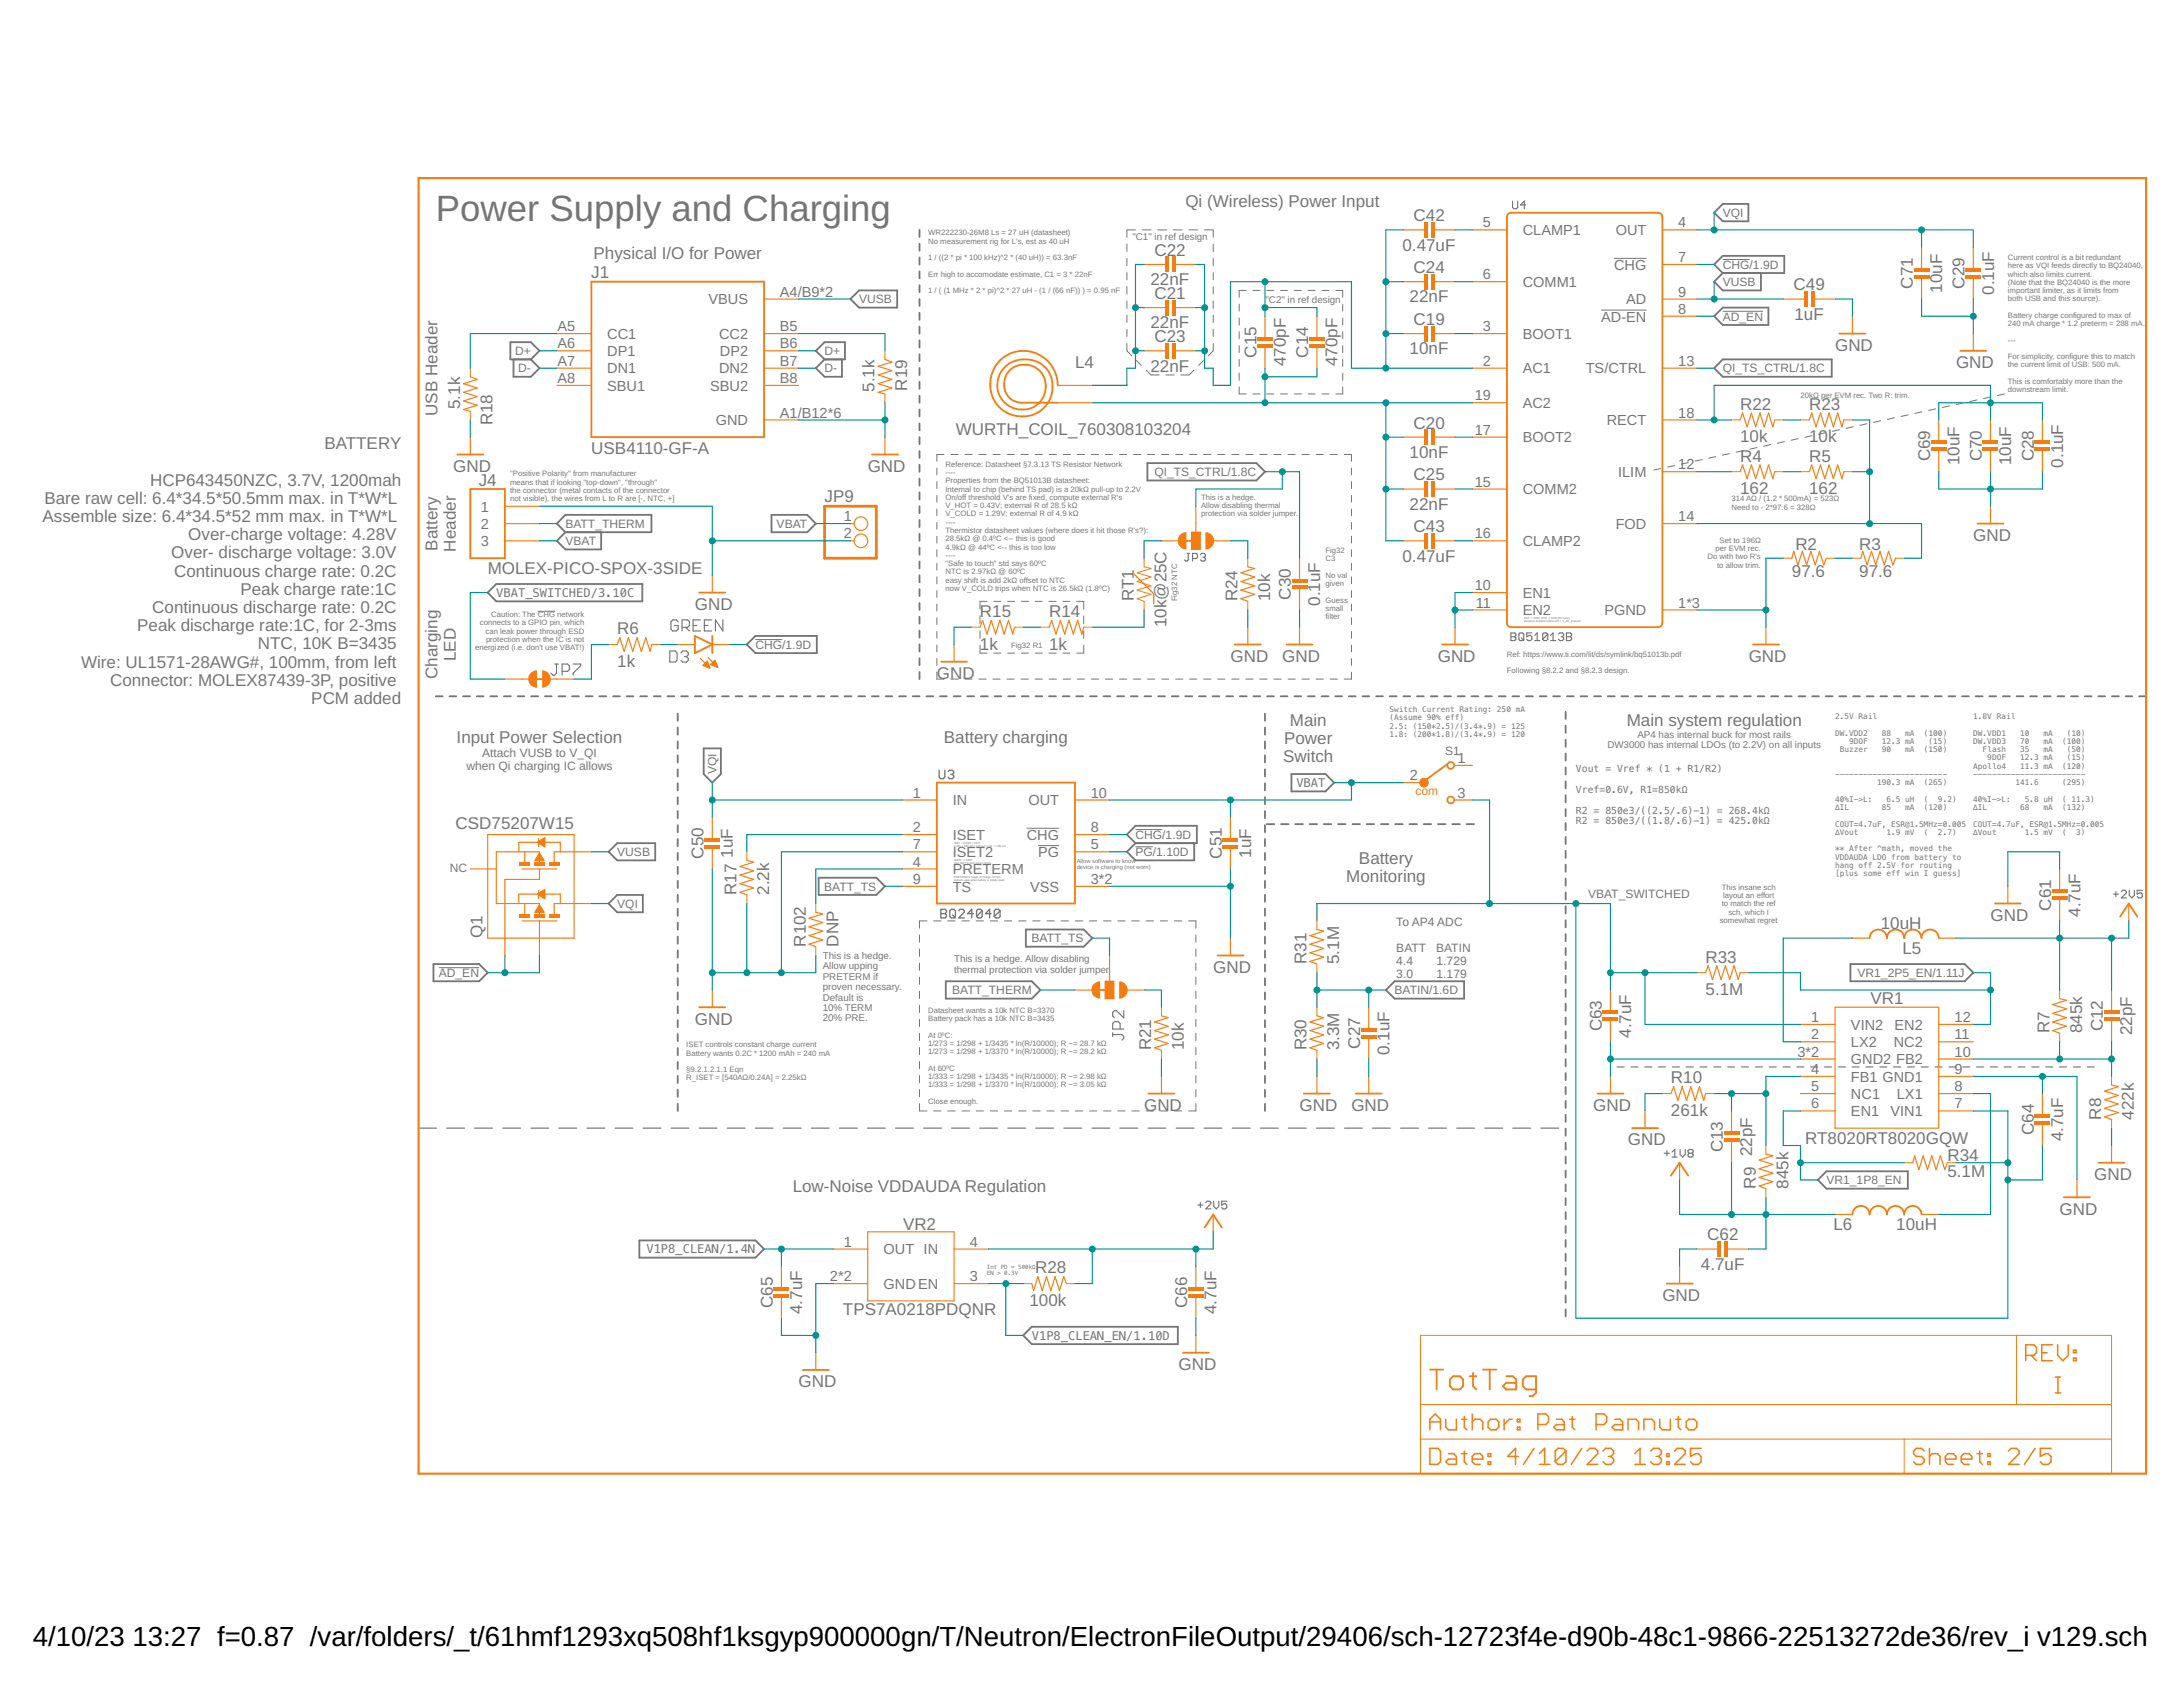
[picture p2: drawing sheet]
<svg xmlns="http://www.w3.org/2000/svg" width="279mm" height="216mm" viewBox="0 0 279 216" stroke-linecap="round" stroke-linejoin="round" font-family="sans-serif">
<defs><g id="words">
<text font-size="4.7" fill="#757575" x="55.8" y="28.3">Power Supply and Charging</text>
<g font-size="3.5">
<text x="4.2" y="210.7">4/10/23</text>
<text x="17" y="210.7">13:27 f=0.87 /var/folders/_t/61hmf1293xq508hf1ksgyp900000gn/T/Neutron/ElectronFileOutput/29406/sch-12723f4e-d90b-48c1-9866-22513272de36/rev_i v129.sch (Sh</text>
</g>
<g font-size="2.2" fill="#757575">
<text x="151.7" y="26.5">Qi (Wireless) Power Input</text>
<text x="180.9" y="28.3">C42</text>
<text x="75.7" y="35.6">J1</text>
<text x="76" y="33.2">Physical I/O for Power</text>
<text x="147.8" y="32.7">C22</text>
<text x="179.5" y="32.1">0.47uF</text>
<text x="180.9" y="35">C24</text>
<text x="147.3" y="36.5">22nF</text>
<text x="147.8" y="38.3">C21</text>
<text x="180.4" y="38.7">22nF</text>
<text x="180.9" y="41.6">C19</text>
<text x="229.6" y="37.2">C49</text>
<text x="229.7" y="40.9">1uF</text>
<text x="244.8" y="36.9" transform="rotate(-90 244.8 36.9)">C71</text>
<text x="248.6" y="37.4" transform="rotate(-90 248.6 37.4)">10uF</text>
<text x="251.5" y="36.9" transform="rotate(-90 251.5 36.9)">C29</text>
<text x="255.2" y="37.7" transform="rotate(-90 255.2 37.7)">0.1uF</text>
<text x="137.6" y="47.1">L4</text>
<text x="147.3" y="42">22nF</text>
<text x="147.3" y="47.5">22nF</text>
<text x="147.8" y="43.8">C23</text>
<text x="160.8" y="45.8" transform="rotate(-90 160.8 45.8)">C15</text>
<text x="164.6" y="46.9" transform="rotate(-90 164.6 46.9)">470pF</text>
<text x="167.4" y="45.8" transform="rotate(-90 167.4 45.8)">C14</text>
<text x="171.2" y="46.9" transform="rotate(-90 171.2 46.9)">470pF</text>
<text x="180.4" y="45.3">10nF</text>
<text x="234.9" y="44.9">GND</text>
<text x="250.3" y="47.1">GND</text>
<text x="56" y="53.2" transform="rotate(-90 56 53.2)">USB Header</text>
<text x="58.9" y="52.3" transform="rotate(-90 58.9 52.3)">5.1k</text>
<text x="111.9" y="50.1" transform="rotate(-90 111.9 50.1)">5.1k</text>
<text x="116.1" y="50" transform="rotate(-90 116.1 50)">R19</text>
<text x="222.7" y="52.4">R22</text>
<text x="231.6" y="52.4">R23</text>
<text x="41.5" y="57.5">BATTERY</text>
<text x="63.1" y="54.4" transform="rotate(-90 63.1 54.4)">R18</text>
<text x="75.7" y="58.2">USB4110-GF-A</text>
<text x="122.3" y="55.7">WURTH_COIL_760308103204</text>
<text x="180.4" y="58.6">10nF</text>
<text x="180.9" y="54.8">C20</text>
<text x="222.7" y="56.6">10k</text>
<text x="222.7" y="59.1">R4</text>
<text x="231.6" y="56.6">10k</text>
<text x="231.6" y="59.1">R5</text>
<text x="247" y="59" transform="rotate(-90 247 59)">C69</text>
<text x="250.8" y="59.6" transform="rotate(-90 250.8 59.6)">10uF</text>
<text x="253.7" y="59" transform="rotate(-90 253.7 59)">C70</text>
<text x="257.4" y="59.6" transform="rotate(-90 257.4 59.6)">10uF</text>
<text x="260.3" y="59" transform="rotate(-90 260.3 59)">C28</text>
<text x="264.1" y="59.9" transform="rotate(-90 264.1 59.9)">0.1uF</text>
<text x="5.7" y="64.5">Bare raw cell: 6.4*34.5*50.5mm max. in T*W*L</text>
<text x="19.2" y="62.2">HCP643450NZC, 3.7V, 1200mah</text>
<text x="58" y="60.4">GND</text>
<text x="61.3" y="62.1">J4</text>
<text x="105.5" y="64.2">JP9</text>
<text x="111.1" y="60.4">GND</text>
<text x="180.4" y="65.2">22nF</text>
<text x="180.9" y="61.5">C25</text>
<text x="222.7" y="63.2">162</text>
<text x="231.6" y="63.2">162</text>
<text x="5.5" y="66.8">Assemble size: 6.4*34.5*52 mm max. in T*W*L</text>
<text x="21.9" y="71.5">Over- discharge voltage: 3.0V</text>
<text x="24.1" y="69.1">Over-charge voltage: 4.28V</text>
<text x="56" y="70.5" transform="rotate(-90 56 70.5)">Battery</text>
<text x="58.3" y="70.6" transform="rotate(-90 58.3 70.6)">Header</text>
<text x="179.5" y="71.9">0.47uF</text>
<text x="180.9" y="68.1">C43</text>
<text x="229.8" y="70.3">R2</text>
<text x="238" y="70.3">R3</text>
<text x="252.6" y="69.2">GND</text>
<text x="22.3" y="73.8">Continuous charge rate: 0.2C</text>
<text x="30.8" y="76.1">Peak charge rate:1C</text>
<text x="62.4" y="73.4">MOLEX-PICO-SPOX-3SIDE</text>
<text x="145.1" y="77" transform="rotate(-90 145.1 77)">RT1</text>
<text x="158.4" y="77" transform="rotate(-90 158.4 77)">R24</text>
<text x="162.6" y="77" transform="rotate(-90 162.6 77)">10k</text>
<text x="165.2" y="76.7" transform="rotate(-90 165.2 76.7)">C30</text>
<text x="169" y="77.5" transform="rotate(-90 169 77.5)">0.1uF</text>
<text x="229.3" y="73.9">97.6</text>
<text x="238" y="73.9">97.6</text>
<text x="17.6" y="80.8">Peak discharge rate:1C, for 2-3ms</text>
<text x="19.5" y="78.5">Continuous discharge rate: 0.2C</text>
<text x="33" y="83.1">NTC, 10K B=3435</text>
<text x="79" y="81.2">R6</text>
<text x="88.9" y="78.1">GND</text>
<text x="125.4" y="83.1">1k</text>
<text x="125.4" y="79">R15</text>
<text x="134.3" y="83.1">1k</text>
<text x="134.3" y="79">R14</text>
<text x="149.3" y="80.3" transform="rotate(-90 149.3 80.3)">10k@25C</text>
<text x="10.4" y="85.4">Wire: UL1571-28AWG#, 100mm, from left</text>
<text x="14.1" y="87.8">Connector: MOLEX87439-3P, positive</text>
<text x="56" y="86.9" transform="rotate(-90 56 86.9)">Charging</text>
<text x="58.3" y="84.6" transform="rotate(-90 58.3 84.6)">LED</text>
<text x="79" y="85.4">1k</text>
<text x="119.9" y="86.9">GND</text>
<text x="157.5" y="84.7">GND</text>
<text x="164.1" y="84.7">GND</text>
<text x="184" y="84.7">GND</text>
<text x="223.8" y="84.7">GND</text>
<text x="39.8" y="90.1">PCM added</text>
<text x="58.4" y="95.1">Input Power Selection</text>
<text x="120.8" y="95.1">Battery charging</text>
<text x="164.3" y="95.2">Power</text>
<text x="165.1" y="92.9">Main</text>
<text x="208.2" y="92.9">Main system regulation</text>
<text x="164.2" y="97.5">Switch</text>
<text x="58.3" y="106.1">CSD75207W15</text>
<text x="90.1" y="109.9" transform="rotate(-90 90.1 109.9)">C50</text>
<text x="93.8" y="109.8" transform="rotate(-90 93.8 109.8)">1uF</text>
<text x="156.4" y="109.9" transform="rotate(-90 156.4 109.9)">C51</text>
<text x="160.1" y="109.8" transform="rotate(-90 160.1 109.8)">1uF</text>
<text x="172.3" y="112.9">Monitoring</text>
<text x="173.9" y="110.6">Battery</text>
<text x="94.3" y="114.5" transform="rotate(-90 94.3 114.5)">R17</text>
<text x="98.5" y="114.5" transform="rotate(-90 98.5 114.5)">2.2k</text>
<text x="240.7" y="119">10uH</text>
<text x="254.8" y="117.9">GND</text>
<text x="262.5" y="116.5" transform="rotate(-90 262.5 116.5)">C61</text>
<text x="266.3" y="117.3" transform="rotate(-90 266.3 117.3)">4.7uF</text>
<text x="61.8" y="120.1" transform="rotate(-90 61.8 120.1)">Q1</text>
<text x="103.1" y="121.2" transform="rotate(-90 103.1 121.2)">R102</text>
<text x="107.3" y="121.2" transform="rotate(-90 107.3 121.2)">DNP</text>
<text x="155.3" y="124.5">GND</text>
<text x="167.2" y="123.4" transform="rotate(-90 167.2 123.4)">R31</text>
<text x="171.4" y="123.4" transform="rotate(-90 171.4 123.4)">5.1M</text>
<text x="218.3" y="123.2">R33</text>
<text x="243.5" y="122.1">L5</text>
<text x="88.9" y="131.1">GND</text>
<text x="218.3" y="127.4">5.1M</text>
<text x="239.4" y="128.5">VR1</text>
<text x="147.3" y="134.4" transform="rotate(-90 147.3 134.4)">R21</text>
<text x="151.5" y="134.4" transform="rotate(-90 151.5 134.4)">10k</text>
<text x="167.2" y="134.4" transform="rotate(-90 167.2 134.4)">R30</text>
<text x="171.4" y="134.4" transform="rotate(-90 171.4 134.4)">3.3M</text>
<text x="174.1" y="134.2" transform="rotate(-90 174.1 134.2)">C27</text>
<text x="177.8" y="135" transform="rotate(-90 177.8 135)">0.1uF</text>
<text x="205" y="132" transform="rotate(-90 205 132)">C63</text>
<text x="208.8" y="132.8" transform="rotate(-90 208.8 132.8)">4.7uF</text>
<text x="262.3" y="132.2" transform="rotate(-90 262.3 132.2)">R7</text>
<text x="266.5" y="132.2" transform="rotate(-90 266.5 132.2)">845k</text>
<text x="269.1" y="132" transform="rotate(-90 269.1 132)">C12</text>
<text x="272.9" y="132.5" transform="rotate(-90 272.9 132.5)">22pF</text>
<text x="146.4" y="142.2">GND</text>
<text x="166.3" y="142.2">GND</text>
<text x="173" y="142.2">GND</text>
<text x="203.9" y="142.2">GND</text>
<text x="213.9" y="142.8">261k</text>
<text x="213.9" y="138.7">R10</text>
<text x="268.9" y="143.3" transform="rotate(-90 268.9 143.3)">R8</text>
<text x="273.1" y="143.3" transform="rotate(-90 273.1 143.3)">422k</text>
<text x="208.3" y="146.6">GND</text>
<text x="220.5" y="147.5" transform="rotate(-90 220.5 147.5)">C13</text>
<text x="224.3" y="148" transform="rotate(-90 224.3 148)">22pF</text>
<text x="231" y="146.4">RT8020RT8020GQW</text>
<text x="249.2" y="148.6">R34</text>
<text x="260.3" y="145.3" transform="rotate(-90 260.3 145.3)">C64</text>
<text x="264.1" y="146.1" transform="rotate(-90 264.1 146.1)">4.7uF</text>
<text x="101.5" y="152.6">Low-Noise VDDAUDA Regulation</text>
<text x="224.7" y="152.1" transform="rotate(-90 224.7 152.1)">R9</text>
<text x="228.9" y="152.1" transform="rotate(-90 228.9 152.1)">845k</text>
<text x="249.2" y="150.6">5.1M</text>
<text x="263.6" y="155.4">GND</text>
<text x="268" y="151">GND</text>
<text x="115.6" y="157.4">VR2</text>
<text x="218.5" y="158.8">C62</text>
<text x="234.6" y="157.4">L6</text>
<text x="242.7" y="157.4">10uH</text>
<text x="98.9" y="167.4" transform="rotate(-90 98.9 167.4)">C65</text>
<text x="131.8" y="167.2">100k</text>
<text x="132.5" y="163">R28</text>
<text x="152" y="167.4" transform="rotate(-90 152 167.4)">C66</text>
<text x="212.8" y="166.5">GND</text>
<text x="217.7" y="162.5">4.7uF</text>
<text x="102.7" y="168.2" transform="rotate(-90 102.7 168.2)">4.7uF</text>
<text x="107.9" y="168.3">TPS7A0218PDQNR</text>
<text x="155.7" y="168.2" transform="rotate(-90 155.7 168.2)">4.7uF</text>
<text x="102.2" y="177.5">GND</text>
<text x="150.9" y="175.3">GND</text>
</g>
<g font-size="1.9" fill="#757575">
<text x="189.8" y="29.1">5</text>
<text x="214.8" y="29.1">4</text>
<text x="189.8" y="35.7">6</text>
<text x="194.9" y="30.1">CLAMP1</text>
<text x="206.6" y="34.5">CHG</text>
<text x="206.8" y="30.1">OUT</text>
<text x="214.8" y="33.5">7</text>
<text x="90.7" y="38.9">VBUS</text>
<text x="99.8" y="38">A4/B9*2</text>
<text x="194.9" y="36.7">COMM1</text>
<text x="204.9" y="41.1">AD-EN</text>
<text x="208.1" y="38.9">AD</text>
<text x="214.8" y="38">9</text>
<text x="214.8" y="40.2">8</text>
<text x="71.4" y="42.4">A5</text>
<text x="71.4" y="44.6">A6</text>
<text x="71.4" y="46.8">A7</text>
<text x="77.7" y="43.4">CC1</text>
<text x="77.7" y="45.6">DP1</text>
<text x="77.7" y="47.8">DN1</text>
<text x="92" y="43.4">CC2</text>
<text x="92" y="47.8">DN2</text>
<text x="92.1" y="45.6">DP2</text>
<text x="99.8" y="42.4">B5</text>
<text x="99.8" y="44.6">B6</text>
<text x="99.8" y="46.8">B7</text>
<text x="189.8" y="46.8">2</text>
<text x="189.8" y="42.4">3</text>
<text x="194.9" y="47.8">AC1</text>
<text x="194.9" y="43.4">BOOT1</text>
<text x="203" y="47.8">TS/CTRL</text>
<text x="214.8" y="46.8">13</text>
<text x="71.4" y="49">A8</text>
<text x="77.7" y="50">SBU1</text>
<text x="90.9" y="50">SBU2</text>
<text x="99.8" y="49">B8</text>
<text x="99.8" y="53.4">A1/B12*6</text>
<text x="188.8" y="51.2">19</text>
<text x="194.9" y="52.2">AC2</text>
<text x="214.8" y="53.4">18</text>
<text x="91.6" y="54.4">GND</text>
<text x="188.8" y="55.6">17</text>
<text x="194.9" y="56.6">BOOT2</text>
<text x="205.6" y="54.4">RECT</text>
<text x="61.6" y="65.5">1</text>
<text x="188.8" y="62.3">15</text>
<text x="194.9" y="63.2">COMM2</text>
<text x="207.1" y="61">ILIM</text>
<text x="214.8" y="60.1">12</text>
<text x="61.6" y="67.7">2</text>
<text x="61.6" y="69.9">3</text>
<text x="108" y="66.7">1</text>
<text x="108" y="68.9">2</text>
<text x="188.8" y="68.9">16</text>
<text x="194.9" y="69.9">CLAMP2</text>
<text x="206.8" y="67.7">FOD</text>
<text x="214.8" y="66.7">14</text>
<text x="188.8" y="75.5">10</text>
<text x="188.9" y="77.8">11</text>
<text x="194.9" y="76.5">EN1</text>
<text x="214.8" y="77.8">1*3</text>
<text x="194.9" y="78.7">EN2</text>
<text x="205.4" y="78.7">PGND</text>
<text x="180.5" y="99.9">2</text>
<text x="186.5" y="97.6">1</text>
<text x="116.8" y="102.1">1</text>
<text x="116.8" y="106.5">2</text>
<text x="121.9" y="103">IN</text>
<text x="121.9" y="107.5">ISET</text>
<text x="131.4" y="107.5">CHG</text>
<text x="131.6" y="103">OUT</text>
<text x="139.6" y="106.5">8</text>
<text x="139.6" y="102.1">10</text>
<text x="186.5" y="102.1">3</text>
<text x="116.8" y="110.9">4</text>
<text x="116.8" y="108.7">7</text>
<text x="116.8" y="113.1">9</text>
<text x="121.9" y="111.9">PRETERM</text>
<text x="121.9" y="109.7">ISET2</text>
<text x="132.9" y="109.7">PG</text>
<text x="139.6" y="113.1">3*2</text>
<text x="139.6" y="108.7">5</text>
<text x="121.9" y="114.1">TS</text>
<text x="131.8" y="114.1">VSS</text>
<text x="231.8" y="130.8">1</text>
<text x="236.9" y="131.8">VIN2</text>
<text x="242.5" y="131.8">EN2</text>
<text x="250.2" y="130.8">12</text>
<text x="230" y="135.2">3*2</text>
<text x="231.8" y="133">2</text>
<text x="231.8" y="137.4">4</text>
<text x="236.9" y="134">LX2</text>
<text x="236.9" y="136.2">GND2 FB2</text>
<text x="242.4" y="134">NC2</text>
<text x="250.2" y="133">11</text>
<text x="250.2" y="135.2">10</text>
<text x="250.2" y="137.4">9</text>
<text x="231.8" y="139.6">5</text>
<text x="231.8" y="141.9">6</text>
<text x="236.9" y="138.4">FB1 GND1</text>
<text x="236.9" y="140.6">NC1</text>
<text x="236.9" y="142.8">EN1</text>
<text x="242" y="142.8">VIN1</text>
<text x="242.8" y="140.6">LX1</text>
<text x="250.2" y="139.6">8</text>
<text x="250.2" y="141.9">7</text>
<text x="108" y="159.5">1</text>
<text x="113.1" y="160.5">OUT IN</text>
<text x="124.1" y="159.5">4</text>
<text x="106.2" y="164">2*2</text>
<text x="113.1" y="164.9">GNDEN</text>
<text x="124.1" y="164">3</text>
</g>
<g font-size="1.5" fill="#757575">
<text x="220.5" y="27.8">VQI</text>
<text x="220.5" y="34.4">CHG/1.9D</text>
<text x="110" y="38.8">VUSB</text>
<text x="220.5" y="36.6">VUSB</text>
<text x="220.5" y="41">AD_EN</text>
<text x="65.9" y="45.4">D+</text>
<text x="66.3" y="47.7">D-</text>
<text x="105.5" y="45.5">D+</text>
<text x="105.5" y="47.7">D-</text>
<text x="220.5" y="47.7">QI_TS_CTRL/1.8C</text>
<text x="147.7" y="60.9">QI_TS_CTRL/1.8C</text>
<text x="72.4" y="69.8">VBAT</text>
<text x="72.4" y="67.6">BATT_THERM</text>
<text x="99.4" y="67.6">VBAT</text>
<text x="63.5" y="76.4">VBAT_SWITCHED/3.10C</text>
<text x="96.7" y="83">CHG/1.9D</text>
<text x="59.7" y="98.5">when Qi charging IC allows</text>
<text x="61.7" y="96.8">Attach VUSB to V_QI</text>
<text x="91.7" y="99.1" transform="rotate(-90 91.7 99.1)">VQI</text>
<text x="165.9" y="100.7">VBAT</text>
<text x="185" y="96.6">S1</text>
<text x="145.3" y="107.4">CHG/1.9D</text>
<text x="57.6" y="111.7">NC</text>
<text x="79" y="109.6">VUSB</text>
<text x="105.5" y="114">BATT_TS</text>
<text x="145.3" y="109.6">PG/1.10D</text>
<text x="79" y="116.2">VQI</text>
<text x="178.7" y="118.5">To AP4 ADC</text>
<text x="203.3" y="115">VBAT_SWITCHED</text>
<text x="56.2" y="125">AD_EN</text>
<text x="132" y="120.6">BATT_TS</text>
<text x="178.7" y="121.8">BATT</text>
<text x="178.7" y="123.5">4.4</text>
<text x="178.7" y="125.1">3.0</text>
<text x="183.8" y="121.8">BATIN</text>
<text x="183.9" y="123.5">1.729</text>
<text x="183.9" y="125.1">1.179</text>
<text x="237.7" y="125">VR1_2P5_EN/1.11J</text>
<text x="121.9" y="127.2">BATT_THERM</text>
<text x="178.5" y="127.2">BATIN/1.6D</text>
<text x="233.8" y="151.6">VR1_1P8_EN</text>
<text x="82.7" y="160.4">V1P8_CLEAN/1.4N</text>
<text x="132.1" y="171.5">V1P8_CLEAN_EN/1.10D</text>
</g>
<text font-size="1.5" fill="#f57c10" x="181.1" y="101.7">com</text>
<g font-size="1.2" fill="#757575">
<text x="144.9" y="30.8">&quot;C1&quot; in ref design</text>
<text x="162" y="38.7">&quot;C2&quot; in ref design</text>
<text x="205.7" y="95.8">DW3000 has internal LDOs (to 2.2V) on all inputs</text>
<text x="209.6" y="94.4">AP4 has internal buck for most rails</text>
<text x="201.7" y="98.8">Vout = Vref * (1 + R1/R2)</text>
<text x="201.7" y="101.5">Vref=0.6V, R1=850kΩ</text>
<text x="201.7" y="104.2">R2 = 850e3/((2.5/.6)-1) = 268.4kΩ</text>
<text x="201.7" y="105.5">R2 = 850e3/((1.8/.6)-1) = 425.0kΩ</text>
<text x="105.3" y="122.7">This is a hedge.</text>
<text x="105.3" y="124.1">Allow upping</text>
<text x="105.3" y="125.4">PRETERM if</text>
<text x="122.1" y="123.2">This is a hedge. Allow disabling</text>
<text x="122.1" y="124.5">thermal protection via solder jumper.</text>
<text x="105.3" y="126.7">proven necessary.</text>
<text x="105.3" y="128.1">Default is</text>
<text x="105.3" y="129.4">10% TERM</text>
<text x="105.3" y="130.7">20% PRE.</text>
</g>
<g font-size="1" fill="#757575">
<text x="118.8" y="30.1">WR222230-26M8 Ls = 27 uH (datasheet)</text>
<text x="118.8" y="31.2">No measurement rig for L's, est as 40 uH</text>
<text x="118.8" y="33.3">1 / ((2 * pi * 100 kHz)^2 * (40 uH)) = 63.3nF</text>
<text x="118.8" y="35.4">Err high to accomodate estimate, C1 = 3 * 22nF</text>
<text x="257" y="33.3">Current control is a bit redundant</text>
<text x="257" y="34.3">here as VQI feeds directly to BQ24040,</text>
<text x="257" y="35.4">which also limits current.</text>
<text x="118.8" y="37.5">1 / ( (1 MHz * 2 * pi)^2 * 27 uH - (1 / (66 nF)) ) = 0.95 nF</text>
<text x="257" y="36.4">(Note that the BQ24040 is the more</text>
<text x="257" y="37.5">important limiter, as it limits from</text>
<text x="257" y="38.6">both USB and this source).</text>
<text x="257" y="40.7">Battery charge configured to max of</text>
<text x="257" y="41.7">240 mA charge * 1.2 preterm = 288 mA.</text>
<text x="257" y="43.9">---</text>
<text x="257" y="46">For simplicity, configure this to match</text>
<text x="257" y="47">the current limit of USB: 500 mA.</text>
<text x="230.4" y="50.9">20kΩ per EVM rec. Two R: trim.</text>
<text x="257" y="49.1">This is comfortably more than the</text>
<text x="257" y="50.2">downstream limit.</text>
<text x="121" y="59.7">Reference: Datasheet §7.3.13 TS Resistor Network</text>
<text x="65.3" y="61">&quot;Positive Polarity&quot; from manufacturer</text>
<text x="65.3" y="62">means that if looking &quot;top-down&quot;, &quot;through&quot;</text>
<text x="65.3" y="63.1">the connector (metal contacts of the connector</text>
<text x="65.3" y="64.1">not visible), the wires from L to R are [-, NTC, +]</text>
<text x="121" y="60.8">----</text>
<text x="121" y="61.9">Properties from the BQ51013B datasheet:</text>
<text x="121" y="62.9">Internal to chip (behind TS pad) is a 20kΩ pull-up to 2.2V</text>
<text x="121" y="64">On/off threshold V's are fixed, compute external R's</text>
<text x="121" y="65">V_HOT = 0.43V; external R of 28.5 kΩ</text>
<text x="153.7" y="63.9">This is a hedge.</text>
<text x="153.7" y="65">Allow disabling thermal</text>
<text x="221.6" y="64.2">314 AΩ / (1.2 * 500mA) = 523Ω</text>
<text x="221.6" y="65.2">Need to - 2*97.6 = 328Ω</text>
<text x="121" y="66.1">V_COLD = 1.29V; external R of 4.9 kΩ</text>
<text x="121" y="67.2">----</text>
<text x="121" y="68.2">Thermistor datasheet values (where does it hit those R's?):</text>
<text x="121" y="69.3">28.5kΩ @ 0.4ºC &lt;-- this is good</text>
<text x="121" y="70.3">4.9kΩ @ 44ºC &lt;-- this is too low</text>
<text x="121" y="71.4">----</text>
<text x="153.7" y="66.1">protection via solder jumper.</text>
<text x="169.6" y="70.8">Fig32</text>
<text x="169.6" y="71.9">C3</text>
<text x="218.5" y="71.6">Do with two R's</text>
<text x="219.6" y="70.5">per EVM rec.</text>
<text x="220.1" y="69.5">Set to 196Ω</text>
<text x="121" y="72.4">&quot;Safe to touch&quot; std says 60ºC</text>
<text x="121" y="73.5">NTC is 2.97kΩ @ 60ºC</text>
<text x="121" y="74.6">easy shift is add 2kΩ offset to NTC</text>
<text x="121" y="75.6">now V_COLD trips when NTC is 26.5kΩ (1.8ºC)</text>
<text x="150.7" y="77" transform="rotate(-90 150.7 77)">Fig32 NTC</text>
<text x="169.6" y="74">No val</text>
<text x="169.6" y="75">given</text>
<text x="169.6" y="77.1">Guess</text>
<text x="219.8" y="72.6">to allow trim.</text>
<text x="60.8" y="83.2">energized (i.e. don't use VBAT!)</text>
<text x="61.4" y="80">connects to a GPIO pin, which</text>
<text x="62.1" y="81.1">can leak power through ESD</text>
<text x="62.2" y="82.2">protection when the IC is not</text>
<text x="62.9" y="79">Caution: The CHG network</text>
<text x="129.4" y="83">Fig32 R1</text>
<text x="169.6" y="78.2">small</text>
<text x="169.6" y="79.3">filter</text>
<text x="192.9" y="84.1">Ref: https://www.ti.com/lit/ds/symlink/bq51013b.pdf</text>
<text x="192.9" y="86.2">Following §8.2.2 and §8.2.3 design.</text>
<text x="177.8" y="91.1">Switch Current Rating: 250 mA</text>
<text x="177.8" y="92.2">(Assume 90% eff)</text>
<text x="177.8" y="93.3">2.5: (150*2.5)/(3.4*.9) = 125</text>
<text x="177.8" y="94.3">1.8: (200*1.8)/(3.4*.9) = 120</text>
<text x="234.9" y="92">2.5V Rail</text>
<text x="234.9" y="94.1">DW.VDD2</text>
<text x="236.7" y="95.2">9DOF</text>
<text x="240.9" y="94.1">88</text>
<text x="240.9" y="95.2">12.3 mA</text>
<text x="243.9" y="94.1">mA</text>
<text x="246.2" y="94.1">(100)</text>
<text x="246.8" y="95.2">(15)</text>
<text x="252.6" y="92">1.8V Rail</text>
<text x="252.6" y="94.1">DW.VDD1</text>
<text x="252.6" y="95.2">DW.VDD3</text>
<text x="258.5" y="94.1">10</text>
<text x="258.5" y="95.2">70</text>
<text x="261.5" y="94.1">mA</text>
<text x="261.5" y="95.2">mA</text>
<text x="263.9" y="95.2">(100)</text>
<text x="264.5" y="94.1">(10)</text>
<text x="234.9" y="99.4">------------------------</text>
<text x="235.5" y="96.3">Buzzer</text>
<text x="240.3" y="100.5">190.3 mA</text>
<text x="240.9" y="96.3">90</text>
<text x="243.9" y="96.3">mA</text>
<text x="246.2" y="96.3">(150)</text>
<text x="246.2" y="100.5">(265)</text>
<text x="252.6" y="98.4">Apollo4</text>
<text x="252.6" y="99.4">------------------------</text>
<text x="253.8" y="96.3">Flash</text>
<text x="254.4" y="97.3">9DOF</text>
<text x="257.9" y="100.5">141.6</text>
<text x="258.5" y="96.3">35</text>
<text x="258.5" y="97.3">12.3 mA</text>
<text x="258.5" y="98.4">11.3 mA</text>
<text x="261.5" y="96.3">mA</text>
<text x="263.9" y="98.4">(120)</text>
<text x="263.9" y="100.5">(295)</text>
<text x="264.5" y="96.3">(50)</text>
<text x="264.5" y="97.3">(15)</text>
<text x="234.9" y="102.6">40%I-&gt;L:</text>
<text x="234.9" y="103.7">∆IL</text>
<text x="234.9" y="105.8">COUT=4.7uF, ESR@1.5MHz=0.005</text>
<text x="234.9" y="106.8">∆Vout</text>
<text x="240.9" y="103.7">85</text>
<text x="241.5" y="102.6">6.5 uH</text>
<text x="241.5" y="106.8">1.9 mV</text>
<text x="243.9" y="103.7">mA</text>
<text x="246.2" y="102.6">(</text>
<text x="246.2" y="103.7">(120)</text>
<text x="246.2" y="106.8">(</text>
<text x="248" y="102.6">9.2)</text>
<text x="248" y="106.8">2.7)</text>
<text x="252.6" y="102.6">40%I-&gt;L:</text>
<text x="252.6" y="103.7">∆IL</text>
<text x="252.6" y="105.8">COUT=4.7uF, ESR@1.5MHz=0.005</text>
<text x="252.6" y="106.8">∆Vout</text>
<text x="258.5" y="103.7">68</text>
<text x="259.1" y="102.6">5.8 uH</text>
<text x="259.1" y="106.8">1.5 mV</text>
<text x="261.5" y="103.7">mA</text>
<text x="263.9" y="102.6">( 11.3)</text>
<text x="263.9" y="103.7">(132)</text>
<text x="263.9" y="106.8">(</text>
<text x="265.7" y="106.8">3)</text>
<text x="220.4" y="113.9">This insane sch</text>
<text x="234.9" y="109">** After ^math, moved the</text>
<text x="234.9" y="110">VDDAUDA LDO from battery to</text>
<text x="234.9" y="111.1">hang off 2.5V for routing</text>
<text x="234.9" y="112.1">[plus some eff win I guess]</text>
<text x="220.1" y="118.1">somewhat regret</text>
<text x="220.4" y="116">to match the ref</text>
<text x="220.5" y="114.9">layout an effort</text>
<text x="221.2" y="117">sch, which I</text>
<text x="118.8" y="129.6">Datasheet wants a 10k NTC B=3370</text>
<text x="118.8" y="130.7">Battery pack has a 10k NTC B=3435</text>
<text x="87.8" y="134">ISET controls constant charge current</text>
<text x="87.8" y="135.1">Battery wants 0.2C * 1200 mAh = 240 mA</text>
<text x="87.8" y="137.2">§9.2.1.2.1.1 Eqn</text>
<text x="118.8" y="132.8">At 0ºC:</text>
<text x="118.8" y="133.8">1/273 = 1/298 + 1/3435 * ln(R/10000); R ~= 28.7 kΩ</text>
<text x="118.8" y="134.9">1/273 = 1/298 + 1/3370 * ln(R/10000); R ~= 28.2 kΩ</text>
<text x="118.8" y="137">At 60ºC</text>
<text x="87.8" y="138.3">R_ISET = [540AΩ/0.24A] = 2.25kΩ</text>
<text x="118.8" y="138.1">1/333 = 1/298 + 1/3435 * ln(R/10000); R ~= 2.98 kΩ</text>
<text x="118.8" y="139.1">1/333 = 1/298 + 1/3370 * ln(R/10000); R ~= 3.05 kΩ</text>
<text x="118.8" y="141.2">Close enough.</text>
</g>
<g font-size=".7" fill="#757575">
<text x="137.8" y="110.4">Allow software to know</text>
<text x="137.8" y="111.2">device is charging (not worn)</text>
<text x="126.3" y="162.4">Int PD = 500kΩ</text>
<text x="126.3" y="163.2">EN &gt; 0.3V</text>
</g>
<g font-size=".4" fill="#757575">
<text x="195.1" y="79.2">EN1 -&gt; GND, EN2 -&gt; GND [00 case]</text>
<text x="195.1" y="79.6">Wireless enabled unless AD &gt; V_AD_Present</text>
<text x="122.1" y="108">ISET = KISET / IOUT</text>
<text x="122.1" y="110.2">ISET2 -&gt; GND</text>
<text x="122.1" y="110.6">Use ISET to limit input current</text>
<text x="122.1" y="112.4">PRETERM is %age of charge current</text>
<text x="122.1" y="112.8">system uses when battery is totally dead</text>
<text x="122.1" y="108.4">2.25k = 540 AΩ / 240 mA; 2.2k -&gt; 245 mA</text>
</g>
</g></defs>
<g fill="none" stroke="#757575" stroke-width=".15">
<path d="M193.6 25.7v.8l.2 .2h.3l.1-.2v-.8M195.3 26.2h-.7l.5-.5v1M86.8 79.6l-.2-.3h-.5l-.2 .3v.9l.2 .3h.5l.2-.3v-.4h-.5M89.7 79.3h-1v1.5h1M91.1 79.3h-1v1.5h1M92.5 79.3v1.5l-.9-1.5v1.5M151.9 70.8h.4M152.1 70.8v.8l-.2 .2h-.1l-.2-.2M152.6 71.5h.5l.2-.2v-.3l-.2-.2h-.5v1M153.6 71l.2-.2h.3l.2 .2v.2l-.2 .1M154 71.3h.1M154.1 71.3l.2 .2v.1l-.2 .2h-.3l-.2-.2"/>
<path d="M71 85h.5M71.2 85v1.1l-.2 .3h-.2l-.3-.3M71.9 85.9h.7l.3-.2v-.5l-.3-.2h-.7v1.4M73.4 85h.9v.2l-.9 .9v.3M85.7 83.3h.7l.3 .3v.9l-.3 .2h-.7zM87.1 83.6l.3-.3h.5l.2 .3v.2l-.2 .2M87.3 80.3h.7l.2-.2v-.5l-.2-.3h-.7v1.5M87.6 84h.3M87.8 80.3l.4 .5M87.9 84l.2 .3v.2l-.2 .2h-.5l-.3-.2M88.7 80.1h.5M90.1 80.1h.5"/>
<path d="M193.4 81h.5l.1 .2v.1l-.1 .2 .1 .1v.2l-.1 .2h-.5zM193.4 81.5h.5M194.5 81h.4l.1 .2v.6l-.1 .2h-.4l-.1-.2v-.6zM194.7 81.6l.3 .4M196.1 81h-.7v.5l.3-.2h.2l.2 .2v.3l-.2 .2h-.3l-.2-.2M196.4 82h.7M196.4 81.3l.3-.3v1M198.1 81.2l-.2-.2h-.3l-.2 .2v.6M198.1 81.2v.6l-.2 .2h-.3l-.2-.2M198.1 81.2l-.7 .6M198.5 82h.6M198.5 81.3l.3-.3v1"/>
<path d="M199.5 81.2l.1-.2h.4l.1 .2v.1l-.1 .2M199.8 81.5h.2M200 81.5l.1 .1v.2l-.1 .2h-.4l-.1-.2M200.5 81h.5l.1 .2v.1l-.1 .2 .1 .1v.2l-.1 .2h-.5zM200.5 81.5h.5M270.5 114.4h.6M270.8 114.1v.6M271.5 114.1l.2-.2h.3l.2 .2v.2l-.7 .6h.7M272.5 113.9v.7l.4 .3 .3-.3v-.7M274.2 113.9h-.7v.5l.4-.1h.1l.2 .1v.3l-.2 .2h-.3l-.2-.2M142.4 132.4h1.2l.2 .3v.2l-.2 .2M142.4 132.2v.5"/>
<path d="M143.4 131.7v-.7l-.3-.3h-.5l-.2 .3v.7h1.4M143.8 129.3v1l-.9-1h-.3l-.2 .3v.4l.2 .3M207 136.5h.9M208.7 136.5h.9M210.5 136.5h.9M212.3 136.5h.9M214 136.5h.9M215.8 136.5h.9M217.6 136.5h.9M219.4 136.5h.9M221.1 136.5h.9M222.9 136.5h.9"/>
<path d="M224.7 136.5h.9M226.4 136.5h.9M228.2 136.5h.9M230 136.5h.9M231.8 136.5h.8M233.5 136.5h.9M235.3 136.5h.9M237 136.5h1M238.8 136.5h.9M240.6 136.5h.9M242.4 136.5h.9M244.1 136.5h.9"/>
<path d="M245.9 136.5h.9M247.7 136.5h.9M249.4 136.5h.9M251.2 136.5h.9M253 136.5h.9M254.7 136.5h1M256.5 136.5h.9M258.3 136.5h.9M260.1 136.5h.9M261.8 136.5h.9M263.6 136.5h.9M265.4 136.5h.9"/>
<path d="M267.1 136.5h.9M53.6 144.4h2.3M57.2 144.4h2.3M60.7 144.4h2.3M64.3 144.4h2.3M67.9 144.4h2.3M71.5 144.4h2.3M75.1 144.4h2.3M78.7 144.4h2.3M82.3 144.4h2.3M85.9 144.4h2.3M89.5 144.4h2.3"/>
<path d="M93.1 144.4h2.3M96.7 144.4h2.3M100.2 144.4h2.3M103.8 144.4h2.3M107.4 144.4h2.3M111 144.4h2.3M114.6 144.4h2.3M118.2 144.4h2.3M121.8 144.4h2.3M125.4 144.4h2.3M129 144.4h2.3M132.6 144.4h2.3"/>
<path d="M136.2 144.4h2.3M139.8 144.4h2.2M143.3 144.4h2.3M146.9 144.4h2.3M150.5 144.4h2.3M153.3 154.2h.7M153.6 153.9v.6M154.1 144.4h2.3M154.3 153.9l.2-.2h.3l.2 .2v.2l-.7 .6h.7M155.3 153.7v.7l.4 .3 .3-.3v-.7M157 153.7h-.6v.5l.3-.1h.1l.2 .1v.3l-.2 .2h-.3l-.1-.2M157.7 144.4h2.3"/>
<path d="M161.3 144.4h2.3M164.9 144.4h2.3M168.5 144.4h2.3M172.1 144.4h2.2M175.7 144.4h2.2M179.3 144.4h2.2M182.8 144.4h2.3M186.4 144.4h2.3M190 144.4h2.3M193.6 144.4h2.3M197.2 144.4h2.3M213 147.6h.7"/>
<path d="M213.3 147.3v.6M214 147.4l.4-.3v1M214 148.1h.7M215 147.1v.6l.4 .4 .3-.4v-.6M216.2 147.6h.3M216.2 147.6l-.2 .1v.2l.2 .2h.3l.2-.2v-.2l-.2-.1M216.2 147.6l-.2-.2v-.1l.2-.2h.3l.2 .2v.1l-.2 .2"/>
</g>
<g fill="none" stroke="#757575" stroke-width=".13">
<path d="M144.2 31.2v1M144.2 33.1v.9M144.2 34.9v.9M144.2 36.7v.9M144.2 38.5v1M145.3 29.4h-1.1v1M146.2 29.4h1.1M148.2 29.4h1.1M150.2 29.4h1.1M152.2 29.4h1.1M154.2 29.4h1.1v1M155.3 31.2v1"/>
<path d="M155.3 33.1v.9M155.3 34.9v.9M155.3 36.7v.9M155.3 38.5v1M158.6 38.9v.9M159.5 37.2h-.9v.9M160.4 37.2h.8M162.1 37.2h.9M163.9 37.2h.9M165.7 37.2h.9M167.4 37.2h.9M169.2 37.2h.9"/>
<path d="M171 37.2h.9v.9M171.9 38.9v.9M204.9 39.7h5.8M206.6 33.1h4.1M220.5 33.2h3.4M220.5 39.8h5.1M119.9 59.9v.9M120.8 58.2h-.9v.8M121.7 58.2h.9M123.5 58.2h.9M125.3 58.2h.9M127.1 58.2h.9"/>
<path d="M128.9 58.2h.9M130.7 58.2h.9M132.5 58.2h.9M134.3 58.2h.9M136.1 58.2h.9M137.9 58.2h.9M139.7 58.2h.9M141.5 58.2h.9M143.3 58.2h.9M144.2 44v.9l.6 .6M144.2 40.3v1M144.2 42.1v1"/>
<path d="M145.1 58.2h.9M145.5 46.1l.6 .7M146.7 47.4l.6 .6h1.1M146.9 58.2h.9M148.7 58.2h.9M149.2 48h1.1M150.5 58.2h.9M152.3 58.2h.9M152.8 47.4l-.6 .6h-1M154 46.1l-.6 .7M154.1 58.2h.9M155.3 44v.9l-.6 .6"/>
<path d="M155.3 40.3v1M155.3 42.1v1M155.9 58.2h.9M157.6 58.2h1M158.6 40.7v.9M158.6 42.5v.8M158.6 44.2v.9M158.6 46v.9M158.6 47.8v.9M158.6 49.5v.9h.9M159.4 58.2h1M160.4 50.4h.8"/>
<path d="M161.2 58.2h1M162.1 50.4h.9M163 58.2h1M163.9 50.4h.9M164.8 58.2h1M165.7 50.4h.9M166.6 58.2h1M167.4 50.4h.9M168.4 58.2h1M169.2 50.4h.9M170.2 58.2h1M171.9 49.5v.9h-.9"/>
<path d="M171.9 40.7v.9M171.9 42.5v.8M171.9 44.2v.9M171.9 46v.9M171.9 47.8v.9M172 58.2h1v.8M173 59.9v.9M212.6 60l-.9 .2M214.3 59.6l-.9 .2M216.1 59.2l-.9 .2M217.8 58.8l-.9 .2M219.6 58.4l-.9 .2"/>
<path d="M221.4 58.1l-.9 .2M223.1 57.7l-.9 .2M224.9 57.3l-.9 .2M226.6 56.9l-.9 .2M228.4 56.5l-.9 .2M230.1 56.1l-.8 .2M231.9 55.8l-.9 .2M233.7 55.4l-.9 .2M235.4 55l-.9 .2M237.2 54.6l-.9 .2M239 54.2l-1 .2M240.7 53.8l-.9 .3"/>
<path d="M242.5 53.5l-.9 .2M244.2 53.1l-.9 .2M246 52.7l-.9 .2M247.7 52.3l-.9 .2M249.5 51.9l-.9 .3M251.3 51.6l-.9 .2M253 51.2l-.9 .2M254.8 50.8l-.9 .2M256.5 50.4l-.9 .2M68.8 78.2h2.2M119.9 61.6v.9M119.9 63.4v.9"/>
<path d="M119.9 65.1v.9M119.9 66.9v.8M119.9 68.6v.9M119.9 70.4v.8M119.9 72.1v.9M119.9 73.8v.9M119.9 75.6v.9M119.9 77.3v.9M119.9 79.1v.8M125.4 78.8v1M126.3 77h-.9v1M127.2 77h.9"/>
<path d="M129 77h.9M130.7 77h.9M132.5 77h.9M134.3 77h.9M136 77h.9M137.8 77h.9v1M138.7 78.8v1M173 61.6v.9M173 63.4v.9M173 65.1v.9M173 66.9v.8M173 68.6v.9"/>
<path d="M173 70.4v.8M173 72.1v.9M173 73.8v.9M173 75.6v.9M173 77.3v.9M173 79.1v.8M96.7 81.9h3.4M119.9 86v.9h.9M119.9 80.8v.9M119.9 82.5v.9M119.9 84.3v.9M121.7 86.9h.9"/>
<path d="M123.5 86.9h.9M125.3 86.9h.9M125.4 80.7v1M125.4 82.6v1h.9M127.1 86.9h.9M127.2 83.6h.9M128.9 86.9h.9M129 83.6h.9M130.7 86.9h.9M130.7 83.6h.9M132.5 86.9h.9M132.5 83.6h.9"/>
<path d="M134.3 83.6h.9M134.3 86.9h.9M136 83.6h.9M136.1 86.9h.9M137.9 86.9h.9M138.7 80.7v1M138.7 82.6v1h-.9M139.7 86.9h.9M141.5 86.9h.9M143.3 86.9h.9M145.1 86.9h.9M146.9 86.9h.9"/>
<path d="M148.7 86.9h.9M150.5 86.9h.9M152.3 86.9h.9M154.1 86.9h.9M155.9 86.9h.9M157.6 86.9h1M159.4 86.9h1M161.2 86.9h1M163 86.9h1M164.8 86.9h1M166.6 86.9h1M168.4 86.9h1"/>
<path d="M170.2 86.9h1M173 86v.9h-1M173 80.8v.9M173 82.5v.9M173 84.3v.9M117.7 119.7v.9M118.6 117.9h-.9v.9M119.5 117.9h.9M121.3 117.9h1M123.1 117.9h1M124.9 117.9h1M126.7 117.9h1"/>
<path d="M128.6 117.9h.9M130.4 117.9h.9M131.4 106h4.2M132.2 117.9h.9M132.9 108.2h2.7M134 117.9h.9M135.8 117.9h1M137.6 117.9h1M139.4 117.9h1M141.2 117.9h1M143.1 117.9h.9M144.9 117.9h.9"/>
<path d="M145.3 106.2h3.5M145.3 108.4h2.3M146.7 117.9h.9M148.5 117.9h.9M150.3 117.9h1M152.1 117.9h1v.9M153.1 119.7v.9M56.2 123.8h5.1M117.7 121.5v.9M117.7 123.3v.9M117.7 125.1v.9M117.7 126.9v.9"/>
<path d="M117.7 128.7v.9M117.7 130.5v.9M117.7 132.2v1M117.7 134v1M117.7 135.8v1M117.7 137.6v1M117.7 139.4v1M153.1 121.5v.9M153.1 123.3v.9M153.1 125.1v.9M153.1 126.9v.9M153.1 128.7v.9"/>
<path d="M153.1 130.5v.9M153.1 132.2v1M153.1 134v1M153.1 135.8v1M153.1 137.6v1M153.1 139.4v1M117.7 141.2v1h.9M119.5 142.2h.9M121.3 142.2h1M123.1 142.2h1M124.9 142.2h1M126.7 142.2h1"/>
<path d="M128.6 142.2h.9M130.4 142.2h.9M132.2 142.2h.9M134 142.2h.9M135.8 142.2h1M137.6 142.2h1M139.4 142.2h1M141.2 142.2h1M143.1 142.2h.9M144.9 142.2h.9M146.7 142.2h.9M148.5 142.2h.9"/>
<path d="M150.3 142.2h1M153.1 141.2v1h-1"/>
</g>
<g fill="none" stroke="#757575" stroke-width=".23">
<path d="M108.8 38.3l1.2-1.1h4.8v2.2h-4.8zM117.7 29.4v.9M117.7 31.2v.9M117.7 33v.9M117.7 34.7v.9M117.7 36.5v.9M117.7 38.3v.9M219.4 33.8l1.1-1.1h7.9v2.2h-7.9zM220.5 34.9l-1.1 1.1 1.1 1.2h4.9v-2.3M220.5 26.1h3.3v2.2h-3.3l-1.1-1.1zM65.3 43.8h2.6l1.1 1.1-1.1 1.1h-2.6zM65.7 46v2.2h2.2l1.1-1.1-1.1-1.1"/>
<path d="M104.4 44.9l1.1-1.1h2.6v2.2h-2.6zM105.5 46l-1.1 1.1 1.1 1.1h2.3v-2.2M117.7 40v.9M117.7 41.8v.9M117.7 43.6v.9M117.7 45.3v.9M117.7 47.1v.9M117.7 48.9v.9M117.7 50.7v.8M117.7 52.4v.9M117.7 54.2v.9M117.7 55.9v1"/>
<path d="M117.7 57.7v.9M117.7 59.5v.9M146.9 59.3h13.9l1.1 1.1-1.1 1.1h-13.9zM219.4 40.5l1.1-1.1h5.8v2.2h-5.8zM220.5 46h13.9v2.2h-13.9l-1.1-1.1zM62.4 75.8l1.1-1.1h18.7v2.3h-18.7zM72.4 68.1l-1.1 1.1 1.1 1.1h4.5v-2.2M72.4 65.9h11v2.2h-11l-1.1-1.1zM98.7 65.9h4.6l1.1 1.1-1.1 1.1h-4.6zM117.7 61.3v.8M117.7 63v.9M117.7 64.8v.9"/>
<path d="M117.7 66.5v1M117.7 68.3v.9M117.7 70.1v.9M117.7 71.9v.8M117.7 73.6v.9M117.7 75.4v.9M117.7 77.2v.9M117.7 78.9v.9M55.8 89.1h.9M57.5 89.1h.9M59.3 89.1h.9M61 89.1h.9"/>
<path d="M62.8 89.1h.8M64.5 89.1h.9M66.3 89.1h.8M68 89.1h.9M69.7 89.1h.9M71.5 89.1h.8M73.2 89.1h.9M75 89.1h.8M76.7 89.1h.9M78.5 89.1h.8M80.2 89.1h.9M81.9 89.1h.9"/>
<path d="M83.7 89.1h.9M85.4 89.1h.9M86.7 91.3v.9M86.7 93.1v.9M86.7 94.9v.9M86.7 96.7v.9M86.7 98.5v.9M87.2 89.1h.9M88.9 89.1h.9M90.1 95.8h2.2v3.3l-1.1 1.1-1.1-1.1zM90.7 89.1h.8M92.4 89.1h.9"/>
<path d="M94.1 89.1h.9M95.6 82.5l1.1-1.1h7.8v2.2h-7.8zM95.9 89.1h.9M97.6 89.1h.9M99.4 89.1h.9M101.1 89.1h.9M102.9 89.1h.8M104.6 89.1h.9M106.4 89.1h.8M108.1 89.1h.9M109.9 89.1h.8M111.6 89.1h.9"/>
<path d="M113.3 89.1h.9M115.1 89.1h.9M116.8 89.1h.9M117.7 80.7v.9M117.7 82.5v.9M117.7 84.2v.9M117.7 86v.9M118.6 89.1h.8M120.3 89.1h.9M122.1 89.1h.8M123.8 89.1h.9M125.5 89.1h.9"/>
<path d="M127.3 89.1h.9M129 89.1h.9M130.8 89.1h.9M132.5 89.1h.9M134.3 89.1h.8M136 89.1h.9M137.8 89.1h.8M139.5 89.1h.9M141.2 89.1h.9M143 89.1h.9M144.7 89.1h.9M146.5 89.1h.8"/>
<path d="M148.2 89.1h.9M150 89.1h.8M151.7 89.1h.9M153.5 89.1h.8M155.2 89.1h.9M157 89.1h.8M158.7 89.1h.9M160.4 89.1h.9M161.9 91.3v.9M161.9 93.1v.9M161.9 94.9v.9M161.9 96.7v.9"/>
<path d="M161.9 98.5v.9M162.2 89.1h.8M163.9 89.1h.9M165.3 99.1h4.4l1.1 1.1-1.1 1.1h-4.4zM165.7 89.1h.8M167.4 89.1h.9M169.1 89.1h.9M170.9 89.1h.9M172.6 89.1h.9M174.4 89.1h.9M176.1 89.1h.9M177.9 89.1h.9"/>
<path d="M179.6 89.1h.9M181.4 89.1h.8M183.1 89.1h.9M184.8 89.1h.9M186.6 89.1h.9M188.3 89.1h.9M190.1 89.1h.8M191.8 89.1h.9M193.6 89.1h.8M195.3 89.1h.9M197.1 89.1h.8M198.8 89.1h.9"/>
<path d="M200.4 91.1v.9M200.4 92.9v.9M200.4 94.7v.9M200.4 96.4v.9M200.4 98.2v.9M200.4 100v.9M200.6 89.1h.8M202.3 89.1h.9M204 89.1h.9M205.8 89.1h.9M207.5 89.1h.9M209.3 89.1h.8"/>
<path d="M211 89.1h.9M212.7 89.1h.9M214.5 89.1h.9M216.2 89.1h.9M218 89.1h.9M219.7 89.1h.9M221.5 89.1h.9M223.2 89.1h.9M225 89.1h.8M226.7 89.1h.9M228.5 89.1h.8M230.2 89.1h.9"/>
<path d="M231.9 89.1h.9M233.7 89.1h.8M235.4 89.1h.9M237.2 89.1h.8M238.9 89.1h.9M240.7 89.1h.8M242.4 89.1h.9M244.1 89.1h.9M245.9 89.1h.9M247.6 89.1h.9M249.4 89.1h.9M251.1 89.1h.9"/>
<path d="M252.9 89.1h.8M254.6 89.1h.9M256.3 89.1h.9M258.1 89.1h.9M259.8 89.1h.9M261.6 89.1h.9M263.3 89.1h.9M265.1 89.1h.9M266.8 89.1h.9M268.6 89.1h.8M270.3 89.1h.9M272.1 89.1h.8"/>
<path d="M273.8 89.1h.9M77.9 109l1.1-1.1h4.9v2.2h-4.9zM77.9 115.6l1.1-1.1h3.3v2.3h-3.3zM86.7 100.2v1M86.7 102v.9M86.7 103.8v.9M86.7 105.6v.9M86.7 107.4v.9M86.7 109.2v.9M86.7 110.9v.9M86.7 112.7v.9M86.7 114.5v.9"/>
<path d="M86.7 116.3v.9M86.7 118.1v.9M86.7 119.9v.9M104.8 112.3h7.4l1.1 1.1-1.1 1.1h-7.4zM131.3 119h7.4l1.1 1.1-1.1 1.1h-7.4zM145.3 105.7h7.9v2.2h-7.9l-1.1-1.1zM145.3 107.9l-1.1 1.1 1.1 1.1h7.5v-2.2M161.9 100.2v1M161.9 102v.9M161.9 103.8v.9M161.9 105.6v.9M161.9 107.4v.9"/>
<path d="M161.9 109.2v.9M161.9 110.9v.9M161.9 112.7v.9M161.9 114.5v.9M161.9 116.3v.9M161.9 118.1v.9M161.9 119.9v.9M162.1 105.5h1M164 105.5h.9M165.8 105.5h1M167.6 105.5h1M169.4 105.5h1"/>
<path d="M171.3 105.5h.9M173.1 105.5h1M174.9 105.5h1M176.7 105.5h1M178.6 105.5h.9M180.4 105.5h1M182.2 105.5h1M184 105.5h1M185.9 105.5h.9M187.7 105.5h1M200.4 101.8v.9M200.4 103.5v1"/>
<path d="M200.4 105.3v.9M200.4 107.1v.9M200.4 108.9v.9M200.4 110.7v.9M200.4 112.4v.9M200.4 114.2v.9M200.4 116v.9M200.4 117.8v.9M200.4 119.5v1M55.5 123.4h5.8l1.1 1.1-1.1 1.1h-5.8zM86.7 121.6v1M86.7 123.4v.9"/>
<path d="M86.7 125.2v.9M86.7 127v.9M86.7 128.8v.9M86.7 130.6v.9M86.7 132.3v.9M86.7 134.1v.9M86.7 135.9v.9M86.7 137.7v.9M86.7 139.5v.9M121.1 125.6h11l1.1 1.1-1.1 1.1h-11zM161.9 121.6v1M161.9 123.4v.9"/>
<path d="M161.9 125.2v.9M161.9 127v.9M161.9 128.8v.9M161.9 130.6v.9M161.9 132.3v.9M161.9 134.1v.9M161.9 135.9v.9M161.9 137.7v.9M161.9 139.5v.9M177.4 126.7l1.1-1.1h8.9v2.2h-8.9zM200.4 121.3v.9M200.4 123.1v.9"/>
<path d="M200.4 124.9v.9M200.4 126.7v.9M200.4 128.4v.9M200.4 130.2v.9M200.4 132v.9M200.4 133.8v.9M200.4 135.6v.9M200.4 137.3v.9M200.4 139.1v.9M236.8 123.4h14.7l1.1 1.1-1.1 1.1h-14.7zM81.8 158.7h14.9l1.1 1.2-1.1 1.1h-14.9zM86.7 141.3v.9"/>
<path d="M161.9 141.3v.9M200.4 140.9v.9M200.4 142.7v.9M200.4 144.4v1M200.4 146.2v.9M200.4 148v.9M200.4 149.8v.9M200.4 151.6v.9M200.4 153.4v.8M200.4 155.1v.9M200.4 156.9v.9M200.4 158.7v.9"/>
<path d="M232.7 151l1.1-1.1h10.4v2.2h-10.4zM131 170.9l1.1-1.1h18.6v2.2h-18.6zM200.4 160.5v.9M200.4 162.2v1M200.4 164v.9M200.4 165.8v.9M200.4 167.6v.9"/>
</g>
<g fill="none" stroke="#757575" stroke-width=".17">
<path d="M120.2 98.6v.9l.2 .2h.3l.2-.2v-.9M121.3 98.7l.2-.1h.4l.2 .1v.2l-.2 .2M121.7 99.1h.2M121.9 99.1l.2 .2v.2l-.2 .2h-.4l-.2-.2M120.4 116.4h.6l.1 .2v.1l-.1 .2 .1 .2v.2l-.1 .2h-.6zM120.4 116.9h.6M121.8 116.4h.3l.2 .2v.7l-.2 .2h-.3l-.2-.2v-.7zM121.9 117.1l.4 .4M122.7 116.6l.2-.2h.4l.1 .2v.1l-.7 .8h.7M124.6 116.9h-.8l.6-.5v1.1M125.7 116.6l-.2-.2h-.3l-.2 .2v.7M125.7 116.6v.7l-.2 .2h-.3l-.2-.2"/>
<path d="M125.7 116.6l-.7 .7M126.9 116.9h-.8l.6-.5v1.1M128 116.6l-.2-.2h-.4l-.1 .2v.7M128 116.6v.7l-.2 .2h-.4l-.1-.2M128 116.6l-.7 .7"/>
</g>
<path d="M53.6 22.8h221.1v165.8h-221.1z" fill="none" stroke="#f57c10" stroke-width=".28"/>
<g fill="none" stroke="#f57c10" stroke-width=".19">
<path d="M259.3 173.5h1l.3-.4v-.7l-.3-.3h-1v2M260 173.5l.6 .6M261.3 173.1h.7M262.7 172.1h-1.4v2h1.4M263.1 178.3h.6M263.1 176.2h.6M263.4 172.1v1.4l.6 .6 .7-.6v-1.4M263.4 176.2v2.1M265.4 173.8h.3v.3h-.3zM265.4 172.8h.3v.3h-.3zM183 185.4h1l.4 .3v1.4l-.4 .3h-1zM183 183v-1.4l.7-.6 .7 .6v1.4"/>
<path d="M183 182h1.4M185 181.6v1l.4 .4h1v-1.4M185.4 186h.7l.3 .4v1h-1l-.4-.3 .4-.4h1M187.1 186h.6M187.1 181.6h.6M187.4 181.3v1.3l.3 .4M187.4 185.7v1.4l.3 .3M188.4 186.7h1.4v-.3l-.4-.4h-.6l-.4 .4v.7l.4 .3h.6M188.4 182l.4-.4h.6l.4 .4v1M188.4 181v2M190.5 186h.3v.4h-.3zM190.5 187.1h.3v.3h-.3z"/>
<path d="M190.8 181.6h.7l.3 .4v.6l-.3 .4h-.7l-.3-.4v-.6zM192.5 181.6v1.4M193.5 181.6h-.3l-.7 .7M194.2 181.6h.3v.4h-.3zM194.2 182.6h.3v.4h-.3zM194.3 186.4h-1.3l1-1v2M196.3 185.4l-1.3 2M196.8 182.3h1l.4-.3v-.7l-.4-.3h-1v2M197 186l.7-.6v2M197 187.4h1.4M199.2 181.6h.7l.3 .4v1h-1l-.3-.4 .3-.3h1M200.4 185.7v1.4l-.3 .3h-.7l-.3-.3"/>
<path d="M200.4 185.7l-.3-.3h-.7l-.3 .3v1.4M200.4 185.7l-1.3 1.4M200.9 181.6h.7M201.2 181.3v1.3l.4 .4M202.5 185.4l-1.4 2M203.1 185.7l.4-.3h.7l.3 .3v.3l-1.4 1.4h1.4M204.3 182.3h1l.3-.3v-.7l-.3-.3h-1v2M205.2 185.7l.3-.3h.7l.3 .3v.3l-.3 .4M205.8 186.4h.4M206.2 186.4l.3 .3v.4l-.3 .3h-.7l-.3-.3M206.7 181.6h.6l.4 .4v1h-1l-.4-.4 .4-.3h1M208.4 183v-1.4h1l.3 .4v1"/>
<path d="M209.2 187.4h1.4M209.2 186l.7-.6v2M210.4 183v-1.4h1l.4 .4v1M211.3 185.7l.3-.3h.7l.3 .3v.3l-.3 .4M212 186.4h.3M212.3 186.4l.3 .3v.4l-.3 .3h-.7l-.3-.3M212.4 181.6v1l.4 .4h1v-1.4M213.3 186h.4v.4h-.4zM213.3 187.1h.4v.3h-.4zM214.3 185.7l.4-.3h.6l.4 .3v.3l-1.4 1.4h1.4M214.5 181.6h.6M214.8 181.3v1.3l.3 .4"/>
<path d="M216.2 181.6h.6l.4 .4v.6l-.4 .4h-.6l-.4-.4v-.6zM217.7 185.4h-1.3v1l.6-.4h.4l.3 .4v.7l-.3 .3h-.7l-.3-.3M246.3 185.7l-.4-.3h-.6l-.4 .3v.3l.4 .4h.6l.4 .3v.4l-.4 .3h-.6l-.4-.3M247 186.4l.3-.4h.7l.3 .4v1M247 185.4v2M249 186.7h1.3v-.3l-.3-.4h-.7l-.3 .4v.7l.3 .3h.7M251 186.7h1.4v-.3l-.4-.4h-.6l-.4 .4v.7l.4 .3h.6M253 186h.7M253.4 185.7v1.4l.3 .3M254.4 186h.3v.4h-.3zM254.4 187.1h.3v.3h-.3zM257.1 185.7l.3-.3h.7l.3 .3v.3l-1.3 1.4h1.3"/>
<path d="M260.5 185.4l-1.4 2M262.5 185.4h-1.4v1l.7-.4h.3l.4 .4v.7l-.4 .3h-.6l-.4-.3"/>
</g>
<g fill="none" stroke="#f57c10" stroke-width=".23">
<path d="M89.5 75.8h3.3M88.9 81.4l2.3 1.1-2.3 1.1zM91.2 81.4v2.2M166.9 140h3.3M173.5 140h3.3M183 175.3h1.7M183.9 175.3v2.5M185.6 176.6l.4-.5h.8l.5 .5v.8l-.5 .4h-.8l-.4-.4zM188.1 176.1h.9M188.5 175.7v1.7l.5 .4M189.8 175.3h1.7M190.7 175.3v2.5"/>
<path d="M192.8 176.1h.8l.5 .5v1.2h-1.3l-.4-.4 .4-.4h1.3M196.6 177.8h-1.3l-.4-.4v-.8l.4-.5h1.3v2.1l-.4 .5h-.5"/>
</g>
<path d="M77.9 82.5h1.1M83.4 82.5h1.1M168.6 117.9v1.1M168.6 123.4v1.1M168.6 128.9v1.1M168.6 134.4v1.1M181.8 170.9h88.5v17.7h-88.5zM181.8 179.7h88.5M258.1 170.9v8.8M181.8 184.2h88.5M243.7 184.2v4.4" fill="none" stroke="#f57c10" stroke-width=".13"/>
<g fill="none" stroke="#f57c10" stroke-width=".15">
<path d="M91.2 73.6v2.2M79 82.5l.3-.9 .6 1.8 .5-1.8 .6 1.8 .5-1.8 .6 1.8 .6-1.8 .5 1.8 .2-.9M86.7 82.5h2.2M89.6 84.2l1.2 1.3M90.6 84.1l1.2 1.3M91.2 82.5h2.2M186.2 98h2.2M168.6 119l.8 .2-1.7 .5 1.7 .6-1.7 .5 1.7 .6-1.7 .5 1.7 .6-1.7 .5 .9 .4M179.6 100.2h2.2M186.2 102.4h2.2M168.6 130l.8 .2-1.7 .6 1.7 .5-1.7 .6 1.7 .5-1.7 .6 1.7 .5-1.7 .6 .9 .3M168.6 137.8v2.2"/>
<path d="M175.2 137.8v2.2"/>
</g>
<g fill="#f57c10" stroke="#f57c10" stroke-width=".13">
<path d="M89.9 85.2l.6-.6 .4 .9h-.1z" fill-rule="evenodd"/>
<path d="M90.9 85l.6-.5 .4 .9h-.1z" fill-rule="evenodd"/>
</g>
<g fill="#f57c10">
<path d="M185.3 102a.56 .56 0 0 1 .9 .1 .56 .56 0 0 1-.4 .8 .56 .56 0 0 1-.7-.5h.3a.33 .33 0 0 1 .4-.3 .33 .33 0 0 1 .1 .5 .33 .33 0 0 1-.5-.1v-.1h-.3z" fill-rule="evenodd"/>
<path d="M185.3 97.5a.56 .56 0 0 1 .9 .2 .56 .56 0 0 1-.4 .8 .56 .56 0 0 1-.7-.5h.3a.33 .33 0 0 1 .4-.3 .33 .33 0 0 1 .1 .5 .33 .33 0 0 1-.5-.1v-.1h-.3z" fill-rule="evenodd"/>
</g>
<g fill="#f57c10">
<path d="M185.3 102l.4-.2 .4 .2 .1 .3-.1 .4-.4 .2-.4-.1-.2-.4h.3v-.2l.2-.1h.2l.2 .3-.2 .3h-.2l-.2-.3h-.3zM185.3 102l-.2 .4h.3l.2 .3h.2l.2-.3-.2-.3h-.2l-.2 .1v.2h-.3l.2 .4 .4 .1 .4-.2 .1-.2-.1-.5-.4-.2z"/>
<path d="M185.3 97.5l.4-.1 .4 .2 .1 .2-.1 .5-.4 .2-.4-.1-.2-.4h.3v-.2l.2-.2 .2 .1 .2 .3-.2 .2-.2 .1-.2-.3h-.3zM185.3 97.5l-.2 .5h.3l.2 .3 .2-.1 .2-.2-.2-.3-.2-.1-.2 .2v.2h-.3l.2 .4 .4 .1 .4-.2 .1-.2-.1-.5-.4-.2z"/>
</g>
<path d="M60.2 62.6h4.4v8.8h-4.4zM185.2 97.8l-2.6 1.9" fill="none" stroke="#f57c10" stroke-width=".23"/>
<circle cx="182.3" cy="100.2" r=".55" fill="#f57c10" stroke="#f57c10" stroke-width=".13"/>
<path d="M146.4 39.4h2.9M150.4 39.4h2.7M64.6 64.8h4.4M64.6 67h4.4M64.6 69.2h4.4" fill="none" stroke="#f57c10" stroke-width=".15"/>
<g fill="#f57c10">
<path d="M150 38.4h.4v2h-.4z" fill-rule="evenodd"/>
<path d="M149.1 38.4h.4v2h-.4z" fill-rule="evenodd"/>
</g>
<g fill="#f57c10">
<path d="M150 38.4h.4v2h-.4zM150 38.4v2h.4v-2z"/>
<path d="M149.1 38.4h.4v2h-.4zM149.1 38.4v2h.4v-2z"/>
</g>
<path d="M146.4 33.8h2.9M150.4 33.8h2.7" fill="none" stroke="#f57c10" stroke-width=".15"/>
<g fill="#f57c10">
<path d="M150 32.9h.4v1.9h-.4z" fill-rule="evenodd"/>
<path d="M149.1 32.9h.4v1.9h-.4z" fill-rule="evenodd"/>
</g>
<g fill="#f57c10">
<path d="M150 32.8l.4 .1v1.9h-.4zM150 32.9v1.9h.4v-1.9z"/>
<path d="M149.1 32.8l.4 .1v1.9h-.4zM149.1 32.9v1.9h.4v-1.9z"/>
</g>
<path d="M146.4 44.9h2.9M150.4 44.9h2.7" fill="none" stroke="#f57c10" stroke-width=".15"/>
<g fill="#f57c10">
<path d="M150 43.9h.4v2h-.4z" fill-rule="evenodd"/>
<path d="M149.1 43.9h.4v2h-.4z" fill-rule="evenodd"/>
</g>
<g fill="#f57c10">
<path d="M150 43.9h.4v2h-.4zM150 43.9v2h.4v-2z"/>
<path d="M149.1 43.9h.4v2h-.4zM149.1 43.9v2h.4v-2z"/>
</g>
<path d="M168.6 40.5v2.6M168.6 44.2v2.9" fill="none" stroke="#f57c10" stroke-width=".15"/>
<g fill="#f57c10">
<path d="M167.6 43.1h1.9v.5h-1.9z" fill-rule="evenodd"/>
<path d="M167.6 44h1.9v.4h-1.9z" fill-rule="evenodd"/>
</g>
<g fill="#f57c10">
<path d="M167.6 43.1h1.9v.5h-1.9zM167.6 43.1v.5h1.9v-.5z"/>
<path d="M167.6 44h1.9v.4l-1.9 .1zM167.6 44v.4h1.9v-.4z"/>
</g>
<path d="M161.9 40.5v2.6M161.9 44.2v2.9" fill="none" stroke="#f57c10" stroke-width=".15"/>
<g fill="#f57c10">
<path d="M160.9 43.1h2v.5h-2z" fill-rule="evenodd"/>
<path d="M160.9 44h2v.4h-2z" fill-rule="evenodd"/>
</g>
<g fill="#f57c10">
<path d="M160.9 43.1h2v.5h-2zM160.9 43.1v.5h2v-.5z"/>
<path d="M160.9 44h2v.4l-2 .1zM160.9 44v.4h2v-.4z"/>
</g>
<g fill="none" stroke="#f57c10" stroke-width=".15">
<path d="M60.2 48.2l.9 .4-1.8 .5 1.8 .6-1.8 .5 1.8 .6-1.8 .5 1.8 .6-1.8 .5 .9 .2M60.2 55.9v2.3M113.3 55.9v2.3M113.3 46l.9 .3-1.8 .6 1.8 .5-1.8 .6 1.8 .6-1.8 .5 1.8 .6-1.8 .5 .9 .2M135.4 49.3h4.4M135.4 51.5h4.4M95.6 110.1l.9 .2-1.8 .6 1.8 .5-1.8 .6 1.8 .5-1.8 .6 1.8 .5-1.8 .6 .9 .3M115.5 102.4h4.4M115.5 106.8h4.4M115.5 113.4h4.4M115.5 111.2h4.4M115.5 109h4.4"/>
<path d="M137.6 102.4h4.4M137.6 106.8h4.4M137.6 113.4h4.4M137.6 109h4.4M91.2 126.7v2.2M157.5 120.1v2.2"/>
</g>
<path d="M58.5 58.2h3.4M111.6 58.2h3.3M135.4 49.3a4.3 4.3 0 0 0-5.5-4.3 4.3 4.3 0 0 0-2.5 6.5 4 4 0 0 0 4.7 1.6 4 4 0 0 0 2.6-4.2 3.4 3.4 0 0 0-4.2-2.9 3.2 3.2 0 0 0-2.6 4.5 3.2 3.2 0 0 0 5.1 1.1 2.83 2.83 0 0 0 .7-3.2 2.83 2.83 0 0 0-2.7-1.7 2.47 2.47 0 0 0-2.4 1.9 2.47 2.47 0 0 0 1.4 2.8l.7 .1h4.7M119.9 100.2h17.7v15.4h-17.7zM89.5 128.9h3.3M155.8 122.3h3.4" fill="none" stroke="#f57c10" stroke-width=".23"/>
<path d="M60.2 47.1v1.1M60.2 52.6v1.1M113.3 44.9v1.1M113.3 50.4v1.1M95.6 109v1.1M95.6 114.5v1.1" fill="none" stroke="#f57c10" stroke-width=".13"/>
<g fill="#f57c10">
<path d="M139.9 126a1.12 1.12 0 0 1 .9-.4v2.2a1.1 1.1 0 0 1-1-.6 1.1 1.1 0 0 1 .1-1.2z" fill-rule="evenodd"/>
<path d="M143.2 125.6a1.11 1.11 0 0 1 1.1 1.1 1.11 1.11 0 0 1-1.1 1.1z" fill-rule="evenodd"/>
</g>
<g fill="#f57c10">
<path d="M139.9 126l.5-.3 .4-.1v2.2l-.7-.2-.3-.5-.1-.5zM140.1 125.8l-.3 .5v.8l.3 .5 .7 .2v-2.2z"/>
<path d="M143.2 125.6h.2a1.14 1.14 0 0 1 .9 .7v.5l-.2 .6-.4 .3-.5 .1zM143.2 125.6v2.2h.2l.5-.2 .2-.2 .2-.6v-.2v-.3l-.4-.5z"/>
</g>
<path d="M141.5 125.6h1.1v2.2h-1.1zM142 124.5v1.1" fill="none" stroke="#f57c10" stroke-width=".15"/>
<path d="M139.8 126.7h2.2" fill="none" stroke="#f57c10" stroke-width=".23"/>
<path d="M141.5 125.6h1.1v2.2h-1.1z" fill-rule="evenodd" fill="#f57c10"/>
<path d="M141.5 125.6h1.1v2.2h-1.1zM141.5 125.6v2.2h1.1v-2.2z" fill="#f57c10"/>
<g fill="none" stroke="#f57c10" stroke-width=".15">
<path d="M97.8 38.3h4.4M188.4 29.4h4.5M188.4 36h4.5M212.8 38.3h4.4M212.8 33.8h4.4M212.8 29.4h4.4M228.2 38.3h2.9M232.2 38.3h2.7M71.3 42.7h4.4M71.3 44.9h4.4M71.3 47.1h4.4M71.3 49.3h4.4"/>
<path d="M97.8 42.7h4.4M97.8 44.9h4.4M97.8 47.1h4.4M97.8 49.3h4.4M97.8 53.7h4.4M188.4 42.7h4.5M188.4 47.1h4.5M188.4 51.5h4.5M188.4 55.9h4.5M212.8 47.1h4.4M212.8 53.7h4.4M212.8 40.5h4.4"/>
<path d="M188.4 69.2h4.5M188.4 62.6h4.5M188.4 75.8h4.5M188.4 78.1h4.5M212.8 78.1h4.4M212.8 67h4.4M212.8 60.4h4.4M226 80.3v2.2M104.4 116.8l.9 .2-1.8 .5 1.8 .6-1.8 .5 1.8 .6-1.8 .5 1.8 .6-1.8 .5 .9 .4M137.6 126.7h2.2M142 122.3v2.2M144.2 126.7h2.2"/>
<path d="M148.7 130l.8 .2-1.7 .6 1.7 .5-1.7 .6 1.7 .5-1.7 .6 1.7 .5-1.7 .6 .9 .3M148.7 137.8v2.2"/>
</g>
<path d="M104.4 115.6v1.2M104.4 121.2v1.1M148.7 128.9v1.1M148.7 134.4v1.1" fill="none" stroke="#f57c10" stroke-width=".13"/>
<path d="M75.7 36h22.1v19.9h-22.1zM193 27.4l.4-.2h18.8a.56 .56 0 0 1 .6 .6v51.9a.53 .53 0 0 1-.6 .6h-18.8a.53 .53 0 0 1-.5-.6v-51.9zM224.4 82.5h3.3M147 140h3.3" fill="none" stroke="#f57c10" stroke-width=".23"/>
<g fill="#f57c10">
<path d="M231.8 37.3h.4v2h-.4z" fill-rule="evenodd"/>
<path d="M230.9 37.3h.4v2h-.4z" fill-rule="evenodd"/>
</g>
<g fill="#f57c10">
<path d="M231.8 37.3h.4v2h-.4zM231.8 37.3v2h.4v-2z"/>
<path d="M230.9 37.3h.4v2h-.4zM230.9 37.3v2h.4v-2z"/>
</g>
<path d="M179.6 42.7h2.9M183.6 42.7h2.6" fill="none" stroke="#f57c10" stroke-width=".15"/>
<g fill="#f57c10">
<path d="M183.2 41.7h.4v2h-.4z" fill-rule="evenodd"/>
<path d="M182.3 41.7h.4v2h-.4z" fill-rule="evenodd"/>
</g>
<g fill="#f57c10">
<path d="M183.2 41.7h.4v2h-.4zM183.2 41.7v2h.4v-2z"/>
<path d="M182.3 41.7h.4v2h-.4zM182.3 41.7v2h.4v-2z"/>
</g>
<path d="M179.6 55.9h2.9M183.6 55.9h2.6" fill="none" stroke="#f57c10" stroke-width=".15"/>
<g fill="#f57c10">
<path d="M183.2 54.9h.4v2h-.4z" fill-rule="evenodd"/>
<path d="M182.3 54.9h.4v2h-.4z" fill-rule="evenodd"/>
</g>
<g fill="#f57c10">
<path d="M183.2 54.9h.4v2h-.4zM183.2 54.9v2h.4v-2z"/>
<path d="M182.3 54.9h.4v2h-.4zM182.3 54.9v2h.4v-2z"/>
</g>
<path d="M184.6 82.5h3.3" fill="none" stroke="#f57c10" stroke-width=".23"/>
<g fill="none" stroke="#f57c10" stroke-width=".15">
<path d="M186.2 80.3v2.2M62.4 111.2h1.1M62.4 106.8h11.1v13.3h-11.1zM66.8 111.2h4.5M66.8 117.9h4.5M67.2 109v1.3M67.2 115.6v1.4M68.8 107.8h-2.4v1.2M68.8 114.4h-2.4v1.2M69 110.3v-1.3h-5.5v6.6h5.5v1.4M69 111.2v1.3h-4.4v7.6M69 117.9v2.2"/>
<path d="M69.7 107.8h2v1.2M69.7 114.4h2v1.2M73.5 109h-2.6v1.3M73.5 115.6h-2.6v1.4"/>
</g>
<g fill="#f57c10">
<path d="M70.3 110.3h1.3v.5h-1.3z" fill-rule="evenodd"/>
<path d="M68.4 110.3h1.3v.5h-1.3z" fill-rule="evenodd"/>
<path d="M66.5 110.3h1.3v.5h-1.3z" fill-rule="evenodd"/>
<path d="M68.8 107.3h.1v1.1h-.1z" fill-rule="evenodd"/>
<path d="M70.3 117h1.3v.4h-1.3z" fill-rule="evenodd"/>
<path d="M68.4 117h1.3v.4h-1.3z" fill-rule="evenodd"/>
<path d="M66.5 117h1.3v.4h-1.3z" fill-rule="evenodd"/>
<path d="M68.8 113.9h.1v1.1h-.1z" fill-rule="evenodd"/>
</g>
<g fill="#f57c10">
<path d="M70.3 110.3h1.3v.5h-1.3zM70.3 110.3v.5h1.3v-.5z"/>
<path d="M68.4 110.3h1.3v.5h-1.3zM68.4 110.3v.5h1.3v-.5z"/>
<path d="M66.5 110.3h1.3v.5h-1.3zM66.5 110.3v.5h1.3v-.5z"/>
<path d="M68.8 107.3h.1v1.1h-.1zM68.8 107.3v1.1h.1v-1.1z"/>
<path d="M70.3 117h1.3v.4h-1.3zM70.3 117v.4h1.3v-.4z"/>
<path d="M68.4 117h1.3v.4h-1.3zM68.4 117v.4h1.3v-.4z"/>
<path d="M66.5 117h1.3v.4h-1.3zM66.5 117v.4h1.3v-.4z"/>
<path d="M68.8 113.9h.1v1.1h-.1zM68.8 113.9v1.1h.1v-1.1z"/>
</g>
<path d="M179.6 29.4h2.9M183.6 29.4h2.6M60.2 111.2h2.2M73.5 109h2.2M73.5 115.6h2.2M64.6 120.1v2.2M69 120.1v2.2" fill="none" stroke="#f57c10" stroke-width=".15"/>
<g fill="#f57c10" stroke="#f57c10" stroke-width=".13">
<path d="M69 109.1l.6 1.1h-1.1z" fill-rule="evenodd"/>
<path d="M68.7 107.8l1.1-.6v1.2z" fill-rule="evenodd"/>
<path d="M69 115.8l.6 1h-1.1z" fill-rule="evenodd"/>
<path d="M68.7 114.4l1.1-.6v1.2z" fill-rule="evenodd"/>
</g>
<g fill="#f57c10">
<path d="M183.2 28.4h.4v2h-.4z" fill-rule="evenodd"/>
<path d="M182.3 28.4h.4v2h-.4z" fill-rule="evenodd"/>
</g>
<g fill="#f57c10">
<path d="M183.2 28.4h.4v2h-.4zM183.2 28.4v2h.4v-2z"/>
<path d="M182.3 28.4h.4v2h-.4zM182.3 28.4v2h.4v-2z"/>
</g>
<path d="M179.6 36h2.9M183.6 36h2.6" fill="none" stroke="#f57c10" stroke-width=".15"/>
<g fill="#f57c10">
<path d="M183.2 35.1h.4v1.9h-.4z" fill-rule="evenodd"/>
<path d="M182.3 35.1h.4v1.9h-.4z" fill-rule="evenodd"/>
</g>
<g fill="#f57c10">
<path d="M183.2 35.1h.4v1.9h-.4zM183.2 35.1v1.9h.4v-1.9z"/>
<path d="M182.3 35.1h.4v1.9h-.4zM182.3 35.1v1.9h.4v-1.9z"/>
</g>
<path d="M179.6 69.2h2.9M183.6 69.2h2.6" fill="none" stroke="#f57c10" stroke-width=".15"/>
<g fill="#f57c10">
<path d="M183.2 68.2h.4v2h-.4z" fill-rule="evenodd"/>
<path d="M182.3 68.2h.4v2h-.4z" fill-rule="evenodd"/>
</g>
<g fill="#f57c10">
<path d="M183.2 68.2h.4v2h-.4zM183.2 68.2v2h.4v-2z"/>
<path d="M182.3 68.2h.4v2h-.4zM182.3 68.2v2h.4v-2z"/>
</g>
<path d="M179.6 62.6h2.9M183.6 62.6h2.6" fill="none" stroke="#f57c10" stroke-width=".15"/>
<g fill="#f57c10">
<path d="M183.2 61.6h.4v2h-.4z" fill-rule="evenodd"/>
<path d="M182.3 61.6h.4v2h-.4z" fill-rule="evenodd"/>
</g>
<g fill="#f57c10">
<path d="M183.2 61.6h.4v2h-.4zM183.2 61.6v2h.4v-2z"/>
<path d="M182.3 61.6h.4v2h-.4zM182.3 61.6v2h.4v-2z"/>
</g>
<path d="M222.7 53.7l.3-.8 .6 1.7 .6-1.7 .5 1.7 .6-1.7 .5 1.7 .6-1.7 .5 1.7 .2-.9M231.6 53.7l.3-.8 .5 1.7 .6-1.7 .6 1.7 .5-1.7 .6 1.7 .5-1.7 .6 1.7 .2-.9M237.1 40.5v2.2M248.1 53.7v2.7M248.1 57.5v2.9M222.7 60.4l.3-.9 .6 1.8 .6-1.8 .5 1.8 .6-1.8 .5 1.8 .6-1.8 .5 1.8 .2-.9M229.3 71.4l.3-.9 .5 1.8 .6-1.8 .5 1.8 .6-1.8 .5 1.8 .6-1.8 .5 1.8 .4-.9M231.6 60.4l.3-.9 .5 1.8 .6-1.8 .6 1.8 .5-1.8 .6 1.8 .5-1.8 .6 1.8 .2-.9M238.2 71.4l.2-.9 .6 1.8 .5-1.8 .6 1.8 .5-1.8 .6 1.8 .5-1.8 .6 1.8 .3-.9" fill="none" stroke="#f57c10" stroke-width=".15"/>
<path d="M221.6 53.7h1.1M227.1 53.7h1.1M230.4 53.7h1.2M236 53.7h1.1M221.6 60.4h1.1M227.1 60.4h1.1M228.2 71.4h1.1M230.4 60.4h1.2M233.8 71.4h1.1M236 60.4h1.1M237.1 71.4h1.1M242.6 71.4h1.1" fill="none" stroke="#f57c10" stroke-width=".13"/>
<path d="M235.4 42.7h3.3" fill="none" stroke="#f57c10" stroke-width=".23"/>
<g fill="#f57c10">
<path d="M247.1 56.4h2v.4h-2z" fill-rule="evenodd"/>
<path d="M247.1 57.3h2v.4h-2z" fill-rule="evenodd"/>
</g>
<g fill="#f57c10">
<path d="M247.1 56.4h2v.4h-2zM247.1 56.4v.4h2v-.4z"/>
<path d="M247.1 57.3h2v.4h-2zM247.1 57.3v.4h2v-.4z"/>
</g>
<path d="M254.8 53.7v2.7M254.8 57.5v2.9" fill="none" stroke="#f57c10" stroke-width=".15"/>
<g fill="#f57c10">
<path d="M253.8 56.4h2v.4h-2z" fill-rule="evenodd"/>
<path d="M253.8 57.3h2v.4h-2z" fill-rule="evenodd"/>
</g>
<g fill="#f57c10">
<path d="M253.8 56.4h2v.4h-2zM253.8 56.4v.4h2v-.4z"/>
<path d="M253.8 57.3h2v.4h-2zM253.8 57.3v.4h2v-.4z"/>
</g>
<path d="M261.4 53.7v2.7M261.4 57.5v2.9" fill="none" stroke="#f57c10" stroke-width=".15"/>
<g fill="#f57c10">
<path d="M260.4 56.4h2v.4h-2z" fill-rule="evenodd"/>
<path d="M260.4 57.3h2v.4h-2z" fill-rule="evenodd"/>
</g>
<g fill="#f57c10">
<path d="M260.4 56.4h2v.4h-2zM260.4 56.4v.4h2v-.4z"/>
<path d="M260.4 57.3h2v.4h-2zM260.4 57.3v.4h2v-.4z"/>
</g>
<path d="M253.1 67h3.3" fill="none" stroke="#f57c10" stroke-width=".23"/>
<path d="M245.9 31.6v2.7M245.9 35.4v2.9M254.8 64.8v2.2" fill="none" stroke="#f57c10" stroke-width=".15"/>
<g fill="#f57c10">
<path d="M244.9 34.3h2v.4h-2z" fill-rule="evenodd"/>
<path d="M244.9 35.2h2v.4h-2z" fill-rule="evenodd"/>
</g>
<g fill="#f57c10">
<path d="M244.9 34.3h2v.4h-2zM244.9 34.3v.4h2v-.4z"/>
<path d="M244.9 35.2h2v.4h-2zM244.9 35.2v.4h2v-.4z"/>
</g>
<path d="M252.6 31.6v2.7M252.6 35.4v2.9" fill="none" stroke="#f57c10" stroke-width=".15"/>
<g fill="#f57c10">
<path d="M251.6 34.3h2v.4h-2z" fill-rule="evenodd"/>
<path d="M251.6 35.2h2v.4h-2z" fill-rule="evenodd"/>
</g>
<g fill="#f57c10">
<path d="M251.6 34.3h2v.4h-2zM251.6 34.3v.4h2v-.4z"/>
<path d="M251.6 35.2h2v.4h-2zM251.6 35.2v.4h2v-.4z"/>
</g>
<path d="M250.9 44.9h3.3" fill="none" stroke="#f57c10" stroke-width=".23"/>
<path d="M252.6 42.7v2.2" fill="none" stroke="#f57c10" stroke-width=".15"/>
<g fill="#f57c10">
<path d="M151 68.5a1.01 1.01 0 0 1 .8-.4v2.2a1.1 1.1 0 0 1-1-.6 1.1 1.1 0 0 1 .2-1.2z" fill-rule="evenodd"/>
<path d="M154.3 68.1a1.1 1.1 0 0 1 1.1 1.1 1.1 1.1 0 0 1-1.1 1.1z" fill-rule="evenodd"/>
</g>
<g fill="#f57c10">
<path d="M151 68.5l.4-.3 .5-.1v2.2h-.5l-.2-.2-.4-.5-.1-.5zM151.2 68.3l-.4 .5v.8l.4 .5 .2 .2h.4v-2.2l-.4 .1z"/>
<path d="M154.3 68.1l.4 .1 .3 .1 .3 .5 .1 .3-.1 .5-.1 .3-.5 .4h-.3h-.1zM154.3 68.1v2.2h.1h.3l.5-.4 .1-.3 .1-.5-.1-.3-.3-.5-.3-.1z"/>
</g>
<path d="M152.5 68.1h1.1v2.2h-1.1zM153.1 67v1.1" fill="none" stroke="#f57c10" stroke-width=".15"/>
<path d="M150.9 69.2h2.2" fill="none" stroke="#f57c10" stroke-width=".23"/>
<path d="M152.5 68.1h1.1v2.2h-1.1z" fill-rule="evenodd" fill="#f57c10"/>
<path d="M152.5 68.1h1.1v2.2h-1.1zM152.5 68.1v2.2h1.1v-2.2z" fill="#f57c10"/>
<path d="M148.7 69.2h2.2M153.1 64.8v2.2M155.3 69.2h2.2M159.7 72.5l.9 .2-1.8 .6 1.8 .6-1.8 .5 1.8 .6-1.8 .5 1.8 .6-1.8 .5 .9 .4M166.3 71.4v2.7M166.3 75.2v2.9M122.1 82.5v2.2M159.7 80.3v2.2" fill="none" stroke="#f57c10" stroke-width=".15"/>
<path d="M146.4 71.4v1.1l.9 .2-1.8 .6 1.8 .6-1.8 .5 1.8 .6-1.8 .5 1.8 .6-1.8 .5 .9 .4v1.1M159.7 71.4v1.1M159.7 77v1.1" fill="none" stroke="#f57c10" stroke-width=".13"/>
<path d="M120.5 84.7h3.3M158 82.5h3.4" fill="none" stroke="#f57c10" stroke-width=".23"/>
<path d="M145.1 73.4l2.6 2.6v1.3" fill="none" stroke="#f57c10" stroke-width=".17"/>
<g fill="#f57c10">
<path d="M165.3 74.1h2v.4h-2z" fill-rule="evenodd"/>
<path d="M165.3 75h2v.4h-2z" fill-rule="evenodd"/>
</g>
<g fill="#f57c10">
<path d="M165.3 74.1h2v.4h-2zM165.3 74.1v.4h2v-.4z"/>
<path d="M165.3 75h2v.4h-2zM165.3 75v.4h2v-.4z"/>
</g>
<path d="M164.7 82.5h3.3" fill="none" stroke="#f57c10" stroke-width=".23"/>
<path d="M125.4 80.3l.4-.9 .5 1.8 .6-1.8 .5 1.8 .6-1.8 .5 1.8 .6-1.8 .5 1.8 .3-.9M134.3 80.3l.3-.9 .5 1.8 .6-1.8 .6 1.8 .5-1.8 .6 1.8 .5-1.8 .6 1.8 .2-.9M166.3 80.3v2.2M91.2 104.6v2.6M91.2 108.4v2.8" fill="none" stroke="#f57c10" stroke-width=".15"/>
<path d="M124.3 80.3h1.1M129.9 80.3h1.1M133.2 80.3h1.1M138.7 80.3h1.1" fill="none" stroke="#f57c10" stroke-width=".13"/>
<g fill="#f57c10">
<path d="M90.2 107.3h2v.4h-2z" fill-rule="evenodd"/>
<path d="M90.2 108.1h2v.5h-2z" fill-rule="evenodd"/>
</g>
<g fill="#f57c10">
<path d="M90.2 107.3h2v.4h-2zM90.2 107.3v.4h2v-.4z"/>
<path d="M90.2 108.1h2v.5h-2zM90.2 108.1v.5h2v-.5z"/>
</g>
<path d="M157.5 104.6v2.6M157.5 108.4v2.8" fill="none" stroke="#f57c10" stroke-width=".15"/>
<g fill="#f57c10">
<path d="M156.5 107.3h2v.4h-2z" fill-rule="evenodd"/>
<path d="M156.5 108.1h2v.5h-2z" fill-rule="evenodd"/>
</g>
<g fill="#f57c10">
<path d="M156.5 107.3h2v.4h-2zM156.5 107.3v.4h2v-.4z"/>
<path d="M156.5 108.1h2v.5h-2zM156.5 108.1v.5h2v-.5z"/>
</g>
<g fill="none" stroke="#f57c10" stroke-width=".15">
<path d="M263.6 111.2v2.7M263.6 115v2.9M272.5 115.6v2.3M213.9 140l.3-.9 .6 1.7 .5-1.7 .6 1.7 .5-1.7 .6 1.7 .5-1.7 .6 1.7 .2-.8M230.4 131.1h4.5M230.4 133.3h4.5M230.4 135.5h4.5M230.4 137.8h4.5M230.4 140h4.5M234.9 128.9h13.2v15.5h-13.2zM237.1 120.1h2.2M248.1 131.1h4.5"/>
<path d="M248.1 133.3h4.5M248.1 135.5h4.5M248.1 137.8h4.5M248.1 140h4.5M248.1 120.1h2.2M263.6 127.8l.9 .2-1.8 .6 1.8 .5-1.8 .6 1.8 .5-1.8 .6 1.8 .5-1.8 .6 .9 .3M270.3 138.9l.8 .2-1.7 .5 1.7 .6-1.7 .5 1.7 .6-1.7 .5 1.7 .6-1.7 .5 .9 .4M210.5 142.2v2.2M215 148.8v2.2M226 147.7l.9 .2-1.8 .6 1.8 .5-1.8 .6 1.8 .5-1.8 .6 1.8 .5-1.8 .6 .9 .3M230.4 142.2h4.5M234.9 155.4h2.2"/>
<path d="M245.9 155.4h2.2M248.1 142.2h4.5M270.3 146.6v2.2"/>
</g>
<path d="M212.8 140h1.1M218.3 140h1.1M263.6 126.7v1.1M263.6 132.2v1.1M270.3 137.8v1.1M226 146.6v1.1M226 152.1v1.1M270.3 143.3v1.1" fill="none" stroke="#f57c10" stroke-width=".13"/>
<path d="M271.4 117.3l1.1-1.7 1.1 1.7M239.3 120.1a1.11 1.11 0 0 1 1.1-1.1 1.11 1.11 0 0 1 1.1 1.1 1.1 1.1 0 0 1 1.1-1.1 1.1 1.1 0 0 1 1.1 1.1 1.11 1.11 0 0 1 1.1-1.1 1.11 1.11 0 0 1 1.1 1.1 1.1 1.1 0 0 1 1.1-1.1 1.1 1.1 0 0 1 1.1 1.1M208.9 144.4h3.3M213.9 150.5l1.1-1.7 1.1 1.7M237.1 155.4a1.1 1.1 0 0 1 1.1-1.1 1.1 1.1 0 0 1 1.1 1.1 1.11 1.11 0 0 1 1.1-1.1 1.11 1.11 0 0 1 1.1 1.1 1.1 1.1 0 0 1 1.1-1.1 1.1 1.1 0 0 1 1.1 1.1 1.11 1.11 0 0 1 1.1-1.1 1.11 1.11 0 0 1 1.1 1.1M268.6 148.8h3.3" fill="none" stroke="#f57c10" stroke-width=".23"/>
<g fill="#f57c10">
<path d="M262.6 113.9h2v.4h-2z" fill-rule="evenodd"/>
<path d="M262.6 114.8h2v.4h-2z" fill-rule="evenodd"/>
</g>
<g fill="#f57c10">
<path d="M262.6 113.9h2v.4h-2zM262.6 113.9v.4h2v-.4z"/>
<path d="M262.6 114.8h2v.4h-2zM262.6 114.8v.4h2v-.4z"/>
</g>
<path d="M217.2 159.9h2.8M221.2 159.9h2.6" fill="none" stroke="#f57c10" stroke-width=".15"/>
<g fill="#f57c10">
<path d="M220.7 158.9h.4v1.9h-.4z" fill-rule="evenodd"/>
<path d="M219.8 158.9h.5v1.9h-.5z" fill-rule="evenodd"/>
</g>
<g fill="#f57c10">
<path d="M220.7 158.9h.5l-.1 1.9h-.4zM220.7 158.9v1.9h.4v-1.9z"/>
<path d="M219.8 158.9h.5v1.9h-.5zM219.8 158.9v1.9h.5v-1.9z"/>
</g>
<path d="M255.3 115.6h3.3M213.3 164.3h3.3" fill="none" stroke="#f57c10" stroke-width=".23"/>
<path d="M257 113.4v2.2M206.1 126.7v2.6M206.1 130.5v2.8M215 162.1v2.2" fill="none" stroke="#f57c10" stroke-width=".15"/>
<g fill="#f57c10">
<path d="M205.1 129.3h2v.5h-2z" fill-rule="evenodd"/>
<path d="M205.1 130.2h2v.5h-2z" fill-rule="evenodd"/>
</g>
<g fill="#f57c10">
<path d="M205.1 129.3h2v.5h-2zM205.1 129.3v.5h2v-.5z"/>
<path d="M205.1 130.2h2v.5h-2zM205.1 130.2v.5h2v-.5z"/>
</g>
<path d="M261.4 140v2.6M261.4 143.7v2.9" fill="none" stroke="#f57c10" stroke-width=".15"/>
<g fill="#f57c10">
<path d="M260.4 142.6h2v.4h-2z" fill-rule="evenodd"/>
<path d="M260.4 143.5h2v.4h-2z" fill-rule="evenodd"/>
</g>
<g fill="#f57c10">
<path d="M260.4 142.6h2v.4h-2zM260.4 142.6v.4h2v-.4z"/>
<path d="M260.4 143.5h2v.4h-2zM260.4 143.5v.4h2v-.4z"/>
</g>
<path d="M204.5 140h3.3M264.2 153.2h3.3" fill="none" stroke="#f57c10" stroke-width=".23"/>
<path d="M206.1 137.8v2.2M270.3 126.7v2.6M270.3 130.5v2.8M265.8 151v2.2" fill="none" stroke="#f57c10" stroke-width=".15"/>
<g fill="#f57c10">
<path d="M269.3 129.3h2v.5h-2z" fill-rule="evenodd"/>
<path d="M269.3 130.2h2v.5h-2z" fill-rule="evenodd"/>
</g>
<g fill="#f57c10">
<path d="M269.3 129.3h2v.5h-2zM269.3 129.3v.5h2v-.5z"/>
<path d="M269.3 130.2h2v.5h-2zM269.3 130.2v.5h2v-.5z"/>
</g>
<path d="M221.6 142.2v2.6M221.6 145.9v2.9" fill="none" stroke="#f57c10" stroke-width=".15"/>
<g fill="#f57c10">
<path d="M220.6 144.8h2v.4h-2z" fill-rule="evenodd"/>
<path d="M220.6 145.7h2v.4h-2z" fill-rule="evenodd"/>
<path d="M69.4 85.8a1.1 1.1 0 0 1 1.1 1.1h-1.1z" fill-rule="evenodd"/>
<path d="M69.4 86.9h1.1a1.06 1.06 0 0 1-1.1 1.1z" fill-rule="evenodd"/>
<path d="M68 86l.7-.2v2.2a1.11 1.11 0 0 1-1-.7 1.11 1.11 0 0 1 .3-1.3z" fill-rule="evenodd"/>
</g>
<g fill="#f57c10">
<path d="M220.6 144.8h2v.4h-2zM220.6 144.8v.4h2v-.4z"/>
<path d="M220.6 145.7h2v.4h-2zM220.6 145.7v.4h2v-.4z"/>
<path d="M69.4 85.8l.4 .1 .5 .3 .1 .3 .1 .4h-1.1zM69.4 85.8v1.1h1.1l-.1-.4-.1-.3-.5-.3z"/>
<path d="M69.4 86.9h1.1l-.1 .4-.3 .5-.7 .2zM69.4 86.9v1.1l.7-.2 .3-.5 .1-.4z"/>
<path d="M68 86l.7-.2v2.2l-.7-.2-.3-.5-.1-.3a1.14 1.14 0 0 1 .4-1zM68 86l-.3 .5-.1 .3 .1 .5 .3 .5 .7 .2v-2.2z"/>
</g>
<path d="M64.6 86.9h3M70.5 86.9h3M106.6 159.9h4.5M111.1 157.6h11v8.9h-11zM122.1 159.9h4.4M100 162.1v2.6M100 165.8v2.9M104.4 173.1v2.2M106.6 164.3h4.5M122.1 164.3h4.4M132.1 164.3l.2 .9 .5-1.8 .6 1.8 .5-1.8 .6 1.8 .5-1.8 .6 1.8 .5-1.8 .4 .9" fill="none" stroke="#f57c10" stroke-width=".15"/>
<path d="M68.4 86.9h1.5M102.8 175.3h3.3" fill="none" stroke="#f57c10" stroke-width=".23"/>
<path d="M131 164.3h1.1M136.5 164.3h1.1" fill="none" stroke="#f57c10" stroke-width=".13"/>
<g fill="#f57c10">
<path d="M99 164.7h2v.4h-2z" fill-rule="evenodd"/>
<path d="M99 165.6h2v.4h-2z" fill-rule="evenodd"/>
</g>
<g fill="#f57c10">
<path d="M99 164.7h2v.4h-2zM99 164.7v.4h2v-.4z"/>
<path d="M99 165.6h2v.4h-2zM99 165.6v.4h2v-.4z"/>
</g>
<path d="M153.1 162.1v2.6M153.1 165.8v2.9" fill="none" stroke="#f57c10" stroke-width=".15"/>
<g fill="#f57c10">
<path d="M152.1 164.7h2v.4h-2z" fill-rule="evenodd"/>
<path d="M152.1 165.6h2v.4h-2z" fill-rule="evenodd"/>
</g>
<g fill="#f57c10">
<path d="M152.1 164.7h2v.4h-2zM152.1 164.7v.4h2v-.4z"/>
<path d="M152.1 165.6h2v.4h-2zM152.1 165.6v.4h2v-.4z"/>
</g>
<path d="M154.2 157.1l1.1-1.7 1.1 1.7M151.4 173.1h3.3" fill="none" stroke="#f57c10" stroke-width=".23"/>
<g fill="none" stroke="#f57c10" stroke-width=".15">
<path d="M108.8 67h.5M108.8 69.2h.5M175.2 128.9v2.7M175.2 132.7v2.8M218.3 124.5l.3-.9 .6 1.8 .5-1.8 .6 1.8 .5-1.8 .6 1.8 .5-1.8 .6 1.8 .2-.9M155.3 155.4v2.2M244.8 148.8l.2-.9 .6 1.8 .5-1.8 .6 1.8 .5-1.8 .6 1.8 .5-1.8 .6 1.8 .3-.9M153.1 170.9v2.2"/>
<circle cx="110.2" cy="67" r=".87"/>
<circle cx="110.2" cy="69.2" r=".87"/>
</g>
<path d="M105.5 64.8h6.7v6.6h-6.7z" fill="none" stroke="#f57c10" stroke-width=".36"/>
<path d="M217.2 124.5h1.1M222.7 124.5h1.1M243.7 148.8h1.1M249.2 148.8h1.1" fill="none" stroke="#f57c10" stroke-width=".13"/>
<g fill="#f57c10">
<path d="M174.2 131.6h2v.4h-2z" fill-rule="evenodd"/>
<path d="M174.2 132.5h2v.4h-2z" fill-rule="evenodd"/>
</g>
<g fill="#f57c10">
<path d="M174.2 131.6h2v.4h-2zM174.2 131.6v.4h2v-.4z"/>
<path d="M174.2 132.5h2v.4h-2zM174.2 132.5v.4h2v-.4z"/>
</g>
<path d="M69 64.8h22.2v8.8M91.2 69.2h17.6M175.2 135.5v2.3" fill="none" stroke="#009292" stroke-width=".15"/>
<circle cx="91.2" cy="69.2" r=".44" fill="#009292"/>
<path d="M90.7 69.2a.45 .45 0 0 1 .9 0 .45 .45 0 0 1-.9 0zM90.7 69.2a.45 .45 0 0 0 .9 0 .45 .45 0 0 0-.9 0z" fill="#009292"/>
<path d="M60.2 53.7v2.2M102.2 53.7h11.1M113.3 51.5v4.4" fill="none" stroke="#009292" stroke-width=".15"/>
<circle cx="113.3" cy="53.7" r=".44" fill="#009292"/>
<path d="M112.8 53.7a.45 .45 0 0 1 .9 0 .45 .45 0 0 1-.9 0zM112.8 53.7a.45 .45 0 0 0 .9 0 .45 .45 0 0 0-.9 0z" fill="#009292"/>
<path d="M91.2 111.2v15.5M95.6 115.6v8.9h-4.4" fill="none" stroke="#009292" stroke-width=".15"/>
<circle cx="91.2" cy="124.5" r=".44" fill="#009292"/>
<path d="M90.7 124.5a.45 .45 0 0 1 .9 0 .45 .45 0 0 1-.9 0zM90.7 124.5a.45 .45 0 0 0 .9 0 .45 .45 0 0 0-.9 0z" fill="#009292"/>
<path d="M115.5 109h-15.5v15.5h-4.4" fill="none" stroke="#009292" stroke-width=".15"/>
<circle cx="95.6" cy="124.5" r=".44" fill="#009292"/>
<path d="M95.1 124.5a.45 .45 0 0 1 .9 0 .45 .45 0 0 1-.9 0zM95.1 124.5a.45 .45 0 0 0 .9 0 .45 .45 0 0 0-.9 0z" fill="#009292"/>
<path d="M104.4 122.3v2.2h-4.4" fill="none" stroke="#009292" stroke-width=".15"/>
<circle cx="100" cy="124.5" r=".44" fill="#009292"/>
<path d="M99.6 124.5a.45 .45 0 0 1 .9 0 .45 .45 0 0 1-.9 0zM99.6 124.5a.45 .45 0 0 0 .9 0 .45 .45 0 0 0-.9 0z" fill="#009292"/>
<path d="M142 113.4h15.5M157.5 111.2v8.9" fill="none" stroke="#009292" stroke-width=".15"/>
<circle cx="157.5" cy="113.4" r=".44" fill="#009292"/>
<path d="M157 113.4a.45 .45 0 0 1 .9 0 .45 .45 0 0 1-.9 0zM157 113.4a.45 .45 0 0 0 .9 0 .45 .45 0 0 0-.9 0z" fill="#009292"/>
<path d="M186.2 78.1h2.2M188.4 75.8h-2.2v4.5M148.7 135.5v2.3" fill="none" stroke="#009292" stroke-width=".15"/>
<circle cx="186.2" cy="78.1" r=".44" fill="#009292"/>
<path d="M185.8 78.1a.45 .45 0 0 1 .9 0 .45 .45 0 0 1-.9 0zM185.8 78.1a.45 .45 0 0 0 .9 0 .45 .45 0 0 0-.9 0z" fill="#009292"/>
<path d="M234.9 38.3h2.2v2.2M248.1 60.4v2.2h13.3v-2.2M254.8 60.4v2.2" fill="none" stroke="#009292" stroke-width=".15"/>
<circle cx="254.8" cy="62.6" r=".44" fill="#009292"/>
<path d="M254.3 62.6a.45 .45 0 0 1 .9 0 .45 .45 0 0 1-.9 0zM254.3 62.6a.45 .45 0 0 0 .9 0 .45 .45 0 0 0-.9 0z" fill="#009292"/>
<path d="M245.9 38.3v2.2h6.7M252.6 38.3v4.4M254.8 62.6v2.2" fill="none" stroke="#009292" stroke-width=".15"/>
<circle cx="252.6" cy="40.5" r=".44" fill="#009292"/>
<path d="M252.1 40.5a.45 .45 0 0 1 .9 0 .45 .45 0 0 1-.9 0zM252.1 40.5a.45 .45 0 0 0 .9 0 .45 .45 0 0 0-.9 0z" fill="#009292"/>
<path d="M159.7 78.1v2.2M166.3 78.1v2.2M217.2 78.1h8.8M228.2 71.4h-2.2v8.9M124.3 80.3h-2.2v2.2" fill="none" stroke="#009292" stroke-width=".15"/>
<circle cx="226" cy="78.1" r=".44" fill="#009292"/>
<path d="M225.6 78.1a.45 .45 0 0 1 .9 0 .45 .45 0 0 1-.9 0zM225.6 78.1a.45 .45 0 0 0 .9 0 .45 .45 0 0 0-.9 0z" fill="#009292"/>
<path d="M263.6 111.2v-2.2h-6.6v4.4M206.1 133.3v4.5M206.1 135.5h24.3M212.8 140h-2.3v2.2M217.2 159.9h-2.2v2.2M270.3 144.4v2.2" fill="none" stroke="#009292" stroke-width=".15"/>
<circle cx="206.1" cy="135.5" r=".44" fill="#009292"/>
<path d="M205.7 135.5a.45 .45 0 0 1 .9 0 .45 .45 0 0 1-.9 0zM205.7 135.5a.45 .45 0 0 0 .9 0 .45 .45 0 0 0-.9 0z" fill="#009292"/>
<path d="M252.6 137.8h13.2v13.2M261.4 137.8v2.2" fill="none" stroke="#009292" stroke-width=".15"/>
<circle cx="261.4" cy="137.8" r=".44" fill="#009292"/>
<path d="M261 137.8a.45 .45 0 0 1 .9 0 .45 .45 0 0 1-.9 0zM261 137.8a.45 .45 0 0 0 .9 0 .45 .45 0 0 0-.9 0z" fill="#009292"/>
<path d="M100 168.7v2.2h4.4M106.6 164.3h-2.2v8.8" fill="none" stroke="#009292" stroke-width=".15"/>
<circle cx="104.4" cy="170.9" r=".44" fill="#009292"/>
<path d="M104 170.9a.45 .45 0 0 1 .9 0 .45 .45 0 0 1-.9 0zM104 170.9a.45 .45 0 0 0 .9 0 .45 .45 0 0 0-.9 0z" fill="#009292"/>
<path d="M69 69.2h2.3M142 102.4h31M157.5 102.4v2.2M168.6 135.5v2.3M153.1 168.7v2.2" fill="none" stroke="#009292" stroke-width=".15"/>
<circle cx="157.5" cy="102.4" r=".44" fill="#009292"/>
<path d="M157 102.4a.45 .45 0 0 1 .9 0 .45 .45 0 0 1-.9 0zM157 102.4a.45 .45 0 0 0 .9 0 .45 .45 0 0 0-.9 0z" fill="#009292"/>
<path d="M170.8 100.2h8.8M173 100.2v2.2" fill="none" stroke="#009292" stroke-width=".15"/>
<circle cx="173" cy="100.2" r=".44" fill="#009292"/>
<path d="M172.5 100.2a.45 .45 0 0 1 .9 0 .45 .45 0 0 1-.9 0zM172.5 100.2a.45 .45 0 0 0 .9 0 .45 .45 0 0 0-.9 0z" fill="#009292"/>
<path d="M104.4 67h4.4M168.6 126.7h8.8M175.2 126.7v2.2" fill="none" stroke="#009292" stroke-width=".15"/>
<circle cx="175.2" cy="126.7" r=".44" fill="#009292"/>
<path d="M174.7 126.7a.45 .45 0 0 1 .9 0 .45 .45 0 0 1-.9 0zM174.7 126.7a.45 .45 0 0 0 .9 0 .45 .45 0 0 0-.9 0z" fill="#009292"/>
<path d="M168.6 124.5v4.4" fill="none" stroke="#009292" stroke-width=".15"/>
<circle cx="168.6" cy="126.7" r=".44" fill="#009292"/>
<path d="M168.1 126.7a.45 .45 0 0 1 .9 0 .45 .45 0 0 1-.9 0zM168.1 126.7a.45 .45 0 0 0 .9 0 .45 .45 0 0 0-.9 0z" fill="#009292"/>
<path d="M168.6 117.9v-2.3h37.5v11.1M188.4 102.4h2.2v13.2M201.7 115.6v53.1h55.3v-26.5h-4.4M206.1 124.5h11.1M210.5 124.5v6.6h19.9M250.3 148.8h6.7M261.4 146.6v4.4h-4.4" fill="none" stroke="#009292" stroke-width=".15"/>
<g fill="#009292">
<circle cx="206.1" cy="124.5" r=".44"/>
<circle cx="210.5" cy="124.5" r=".44"/>
<circle cx="201.7" cy="115.6" r=".44"/>
<circle cx="257" cy="151" r=".44"/>
<circle cx="257" cy="148.8" r=".44"/>
<circle cx="190.6" cy="115.6" r=".44"/>
</g>
<g fill="#009292">
<path d="M205.7 124.5a.45 .45 0 0 1 .9 0 .45 .45 0 0 1-.9 0zM205.7 124.5a.45 .45 0 0 0 .9 0 .45 .45 0 0 0-.9 0z"/>
<path d="M210.1 124.5a.45 .45 0 0 1 .9 0 .45 .45 0 0 1-.9 0zM210.1 124.5a.45 .45 0 0 0 .9 0 .45 .45 0 0 0-.9 0z"/>
<path d="M201.3 115.6a.45 .45 0 0 1 .8 0 .45 .45 0 0 1-.8 0zM201.3 115.6a.44 .44 0 0 0 .8 0 .44 .44 0 0 0-.8 0z"/>
<path d="M256.5 151a.45 .45 0 0 1 .9 0 .45 .45 0 0 1-.9 0zM256.5 151a.45 .45 0 0 0 .9 0 .45 .45 0 0 0-.9 0z"/>
<path d="M256.5 148.8a.45 .45 0 0 1 .9 0 .45 .45 0 0 1-.9 0zM256.5 148.8a.45 .45 0 0 0 .9 0 .45 .45 0 0 0-.9 0z"/>
<path d="M190.2 115.6a.45 .45 0 0 1 .9 0 .45 .45 0 0 1-.9 0zM190.2 115.6a.45 .45 0 0 0 .9 0 .45 .45 0 0 0-.9 0z"/>
</g>
<path d="M102.2 38.3h6.6M217.2 38.3h11M219.4 36v2.3M69 44.9h2.3M69 47.1h2.3M71.3 42.7h-11.1v4.4M102.2 42.7h11.1v2.2M102.2 44.9h2.2M102.2 47.1h2.2M62.4 75.8h-2.2v11.1h4.4M69 67h2.3M133.2 126.7h4.4" fill="none" stroke="#009292" stroke-width=".15"/>
<circle cx="219.4" cy="38.3" r=".44" fill="#009292"/>
<path d="M218.9 38.3a.45 .45 0 0 1 .9 0 .45 .45 0 0 1-.9 0zM218.9 38.3a.45 .45 0 0 0 .9 0 .45 .45 0 0 0-.9 0z" fill="#009292"/>
<g fill="none" stroke="#009292" stroke-width=".15">
<path d="M217.2 33.8h2.2M186.2 42.7h2.2M186.2 55.9h2.2M217.2 40.5h2.2M84.5 82.5h2.2M93.4 82.5h2.2M75.7 109h2.2M113.3 113.4h2.2M115.5 106.8h-19.9v2.2M115.5 111.2h-11.1v4.4M142 109h2.2M142 106.8h2.2"/>
<path d="M64.6 122.3v2.2M69 122.3v2.2h-6.6M139.8 120.1h2.2v2.2M146.4 126.7h2.3v2.2"/>
</g>
<circle cx="64.6" cy="124.5" r=".44" fill="#009292"/>
<path d="M64.2 124.5a.45 .45 0 0 1 .9 0 .45 .45 0 0 1-.9 0zM64.2 124.5a.45 .45 0 0 0 .9 0 .45 .45 0 0 0-.9 0z" fill="#009292"/>
<path d="M217.2 29.4h28.7v2.2M219.4 27.2v2.2M75.7 115.6h2.2" fill="none" stroke="#009292" stroke-width=".15"/>
<circle cx="219.4" cy="29.4" r=".44" fill="#009292"/>
<path d="M218.9 29.4a.45 .45 0 0 1 .9 0 .45 .45 0 0 1-.9 0zM218.9 29.4a.45 .45 0 0 0 .9 0 .45 .45 0 0 0-.9 0z" fill="#009292"/>
<path d="M245.9 29.4h6.7v2.2" fill="none" stroke="#009292" stroke-width=".15"/>
<circle cx="245.9" cy="29.4" r=".44" fill="#009292"/>
<path d="M245.5 29.4a.45 .45 0 0 1 .9 0 .45 .45 0 0 1-.9 0zM245.5 29.4a.45 .45 0 0 0 .9 0 .45 .45 0 0 0-.9 0z" fill="#009292"/>
<path d="M91.2 102.4h24.3M91.2 100.2v4.4" fill="none" stroke="#009292" stroke-width=".15"/>
<circle cx="91.2" cy="102.4" r=".44" fill="#009292"/>
<path d="M90.7 102.4a.45 .45 0 0 1 .9 0 .45 .45 0 0 1-.9 0zM90.7 102.4a.45 .45 0 0 0 .9 0 .45 .45 0 0 0-.9 0z" fill="#009292"/>
<path d="M145.3 39.4h1.1M146.4 33.8h-1.1v11.1h1.1" fill="none" stroke="#009292" stroke-width=".15"/>
<circle cx="145.3" cy="39.4" r=".44" fill="#009292"/>
<path d="M144.9 39.4a.45 .45 0 0 1 .9 0 .45 .45 0 0 1-.9 0zM144.9 39.4a.45 .45 0 0 0 .9 0 .45 .45 0 0 0-.9 0z" fill="#009292"/>
<path d="M145.3 44.9v2.2h-1.1" fill="none" stroke="#009292" stroke-width=".15"/>
<circle cx="145.3" cy="44.9" r=".44" fill="#009292"/>
<path d="M144.9 44.9a.45 .45 0 0 1 .9 0 .45 .45 0 0 1-.9 0zM144.9 44.9a.45 .45 0 0 0 .9 0 .45 .45 0 0 0-.9 0z" fill="#009292"/>
<path d="M153.1 39.4h1.1M153.1 33.8h1.1v11.1h-1.1M144.2 47.1v2.2h-4.4M161.9 40.5v-1.1h6.7v1.1" fill="none" stroke="#009292" stroke-width=".15"/>
<circle cx="154.2" cy="39.4" r=".44" fill="#009292"/>
<path d="M153.7 39.4a.45 .45 0 0 1 .9 0 .45 .45 0 0 1-.9 0zM153.7 39.4a.45 .45 0 0 0 .9 0 .45 .45 0 0 0-.9 0z" fill="#009292"/>
<path d="M154.2 44.9v2.2h1.1" fill="none" stroke="#009292" stroke-width=".15"/>
<circle cx="154.2" cy="44.9" r=".44" fill="#009292"/>
<path d="M153.7 44.9a.45 .45 0 0 1 .9 0 .45 .45 0 0 1-.9 0zM153.7 44.9a.45 .45 0 0 0 .9 0 .45 .45 0 0 0-.9 0z" fill="#009292"/>
<path d="M155.3 47.1v2.2h2.2v-13.3h15.5v11.1h15.4M179.6 42.7h-2.2v4.4" fill="none" stroke="#009292" stroke-width=".15"/>
<circle cx="177.4" cy="47.1" r=".44" fill="#009292"/>
<path d="M176.9 47.1a.45 .45 0 0 1 .9 0 .45 .45 0 0 1-.9 0zM176.9 47.1a.45 .45 0 0 0 .9 0 .45 .45 0 0 0-.9 0z" fill="#009292"/>
<path d="M161.9 36v3.4" fill="none" stroke="#009292" stroke-width=".15"/>
<g fill="#009292">
<circle cx="161.9" cy="39.4" r=".44"/>
<circle cx="161.9" cy="36" r=".44"/>
</g>
<g fill="#009292">
<path d="M161.5 39.4a.45 .45 0 0 1 .8 0 .45 .45 0 0 1-.8 0zM161.5 39.4a.44 .44 0 0 0 .8 0 .44 .44 0 0 0-.8 0z"/>
<path d="M161.5 36a.45 .45 0 0 1 .8 0 .45 .45 0 0 1-.8 0zM161.5 36a.44 .44 0 0 0 .8 0 .44 .44 0 0 0-.8 0z"/>
</g>
<path d="M179.6 29.4h-2.2v6.6" fill="none" stroke="#009292" stroke-width=".15"/>
<circle cx="177.4" cy="42.7" r=".44" fill="#009292"/>
<path d="M176.9 42.7a.45 .45 0 0 1 .9 0 .45 .45 0 0 1-.9 0zM176.9 42.7a.45 .45 0 0 0 .9 0 .45 .45 0 0 0-.9 0z" fill="#009292"/>
<path d="M179.6 36h-2.2v6.7" fill="none" stroke="#009292" stroke-width=".15"/>
<circle cx="177.4" cy="36" r=".44" fill="#009292"/>
<path d="M176.9 36a.45 .45 0 0 1 .9 0 .45 .45 0 0 1-.9 0zM176.9 36a.45 .45 0 0 0 .9 0 .45 .45 0 0 0-.9 0z" fill="#009292"/>
<path d="M139.8 51.5h48.6M161.9 47.1v1.1h6.7v-1.1M177.4 51.5v4.4h2.2" fill="none" stroke="#009292" stroke-width=".15"/>
<circle cx="177.4" cy="51.5" r=".44" fill="#009292"/>
<path d="M176.9 51.5a.45 .45 0 0 1 .9 0 .45 .45 0 0 1-.9 0zM176.9 51.5a.45 .45 0 0 0 .9 0 .45 .45 0 0 0-.9 0z" fill="#009292"/>
<path d="M161.9 48.2v3.3" fill="none" stroke="#009292" stroke-width=".15"/>
<g fill="#009292">
<circle cx="161.9" cy="48.2" r=".44"/>
<circle cx="161.9" cy="51.5" r=".44"/>
</g>
<g fill="#009292">
<path d="M161.5 48.2a.45 .45 0 0 1 .8 0 .45 .45 0 0 1-.8 0zM161.5 48.2a.44 .44 0 0 0 .8 0 .44 .44 0 0 0-.8 0z"/>
<path d="M161.5 51.5a.45 .45 0 0 1 .8 0 .45 .45 0 0 1-.8 0zM161.5 51.5a.44 .44 0 0 0 .8 0 .44 .44 0 0 0-.8 0z"/>
</g>
<path d="M177.4 62.6v6.6h2.2" fill="none" stroke="#009292" stroke-width=".15"/>
<circle cx="177.4" cy="55.9" r=".44" fill="#009292"/>
<path d="M176.9 55.9a.45 .45 0 0 1 .9 0 .45 .45 0 0 1-.9 0zM176.9 55.9a.45 .45 0 0 0 .9 0 .45 .45 0 0 0-.9 0z" fill="#009292"/>
<path d="M177.4 55.9v6.7h2.2" fill="none" stroke="#009292" stroke-width=".15"/>
<circle cx="177.4" cy="62.6" r=".44" fill="#009292"/>
<path d="M176.9 62.6a.45 .45 0 0 1 .9 0 .45 .45 0 0 1-.9 0zM176.9 62.6a.45 .45 0 0 0 .9 0 .45 .45 0 0 0-.9 0z" fill="#009292"/>
<path d="M186.2 29.4h2.2M186.2 36h2.2M237.1 53.7h2.2v13.3h-22.1M186.2 69.2h2.2M186.2 62.6h2.2M237.1 60.4h2.2" fill="none" stroke="#009292" stroke-width=".15"/>
<circle cx="239.3" cy="60.4" r=".44" fill="#009292"/>
<path d="M238.8 60.4a.45 .45 0 0 1 .9 0 .45 .45 0 0 1-.9 0zM238.8 60.4a.45 .45 0 0 0 .9 0 .45 .45 0 0 0-.9 0z" fill="#009292"/>
<path d="M239.3 67h6.6v4.4h-2.2" fill="none" stroke="#009292" stroke-width=".15"/>
<circle cx="239.3" cy="67" r=".44" fill="#009292"/>
<path d="M238.8 67a.45 .45 0 0 1 .9 0 .45 .45 0 0 1-.9 0zM238.8 67a.45 .45 0 0 0 .9 0 .45 .45 0 0 0-.9 0z" fill="#009292"/>
<path d="M217.2 53.7h4.4M219.4 49.3v4.4" fill="none" stroke="#009292" stroke-width=".15"/>
<circle cx="219.4" cy="53.7" r=".44" fill="#009292"/>
<path d="M218.9 53.7a.45 .45 0 0 1 .9 0 .45 .45 0 0 1-.9 0zM218.9 53.7a.45 .45 0 0 0 .9 0 .45 .45 0 0 0-.9 0z" fill="#009292"/>
<path d="M254.8 53.7v-2.2h6.6v2.2" fill="none" stroke="#009292" stroke-width=".15"/>
<circle cx="254.8" cy="51.5" r=".44" fill="#009292"/>
<path d="M254.3 51.5a.45 .45 0 0 1 .9 0 .45 .45 0 0 1-.9 0zM254.3 51.5a.45 .45 0 0 0 .9 0 .45 .45 0 0 0-.9 0z" fill="#009292"/>
<path d="M217.2 47.1h2.2M219.4 49.3h35.4v2.2h-6.7v2.2M228.2 53.7h2.2M161.9 60.4h4.4v11M164.1 60.4v2.2h-11v2.2M217.2 60.4h4.4M228.2 60.4h2.2" fill="none" stroke="#009292" stroke-width=".15"/>
<circle cx="164.1" cy="60.4" r=".44" fill="#009292"/>
<path d="M163.7 60.4a.45 .45 0 0 1 .9 0 .45 .45 0 0 1-.9 0zM163.7 60.4a.45 .45 0 0 0 .9 0 .45 .45 0 0 0-.9 0z" fill="#009292"/>
<path d="M146.4 78.1v2.2h-6.6M148.7 69.2h-2.3v2.2M157.5 69.2h2.2v2.2M234.9 71.4h2.2M131 80.3h2.2M263.6 117.9v8.8M272.5 117.9v2.2h-22.2M270.3 120.1v6.6" fill="none" stroke="#009292" stroke-width=".15"/>
<g fill="#009292">
<circle cx="270.3" cy="120.1" r=".44"/>
<circle cx="263.6" cy="120.1" r=".44"/>
</g>
<g fill="#009292">
<path d="M269.8 120.1a.45 .45 0 0 1 .9 0 .45 .45 0 0 1-.9 0zM269.8 120.1a.45 .45 0 0 0 .9 0 .45 .45 0 0 0-.9 0z"/>
<path d="M263.2 120.1a.45 .45 0 0 1 .9 0 .45 .45 0 0 1-.9 0zM263.2 120.1a.45 .45 0 0 0 .9 0 .45 .45 0 0 0-.9 0z"/>
</g>
<path d="M153.1 159.9v2.2M155.3 157.6v2.3h-15.5v4.4h-2.2" fill="none" stroke="#009292" stroke-width=".15"/>
<circle cx="139.8" cy="159.9" r=".44" fill="#009292"/>
<path d="M139.4 159.9a.45 .45 0 0 1 .9 0 .45 .45 0 0 1-.9 0zM139.4 159.9a.44 .44 0 0 0 .8 0 .44 .44 0 0 0-.8 0z" fill="#009292"/>
<path d="M126.5 159.9h13.3" fill="none" stroke="#009292" stroke-width=".15"/>
<circle cx="153.1" cy="159.9" r=".44" fill="#009292"/>
<path d="M152.6 159.9a.45 .45 0 0 1 .9 0 .45 .45 0 0 1-.9 0zM152.6 159.9a.45 .45 0 0 0 .9 0 .45 .45 0 0 0-.9 0z" fill="#009292"/>
<path d="M252.6 135.5h17.7M263.6 133.3v2.2M270.3 133.3v4.5" fill="none" stroke="#009292" stroke-width=".15"/>
<g fill="#009292">
<circle cx="263.6" cy="135.5" r=".44"/>
<circle cx="270.3" cy="135.5" r=".44"/>
</g>
<g fill="#009292">
<path d="M263.2 135.5a.45 .45 0 0 1 .9 0 .45 .45 0 0 1-.9 0zM263.2 135.5a.45 .45 0 0 0 .9 0 .45 .45 0 0 0-.9 0z"/>
<path d="M269.8 135.5a.45 .45 0 0 1 .9 0 .45 .45 0 0 1-.9 0zM269.8 135.5a.45 .45 0 0 0 .9 0 .45 .45 0 0 0-.9 0z"/>
</g>
<path d="M215 151v4.4h19.9M221.6 148.8v6.6M226 153.2v6.7h-2.2" fill="none" stroke="#009292" stroke-width=".15"/>
<g fill="#009292">
<circle cx="221.6" cy="155.4" r=".44"/>
<circle cx="226" cy="155.4" r=".44"/>
</g>
<g fill="#009292">
<path d="M221.2 155.4a.45 .45 0 0 1 .9 0 .45 .45 0 0 1-.9 0zM221.2 155.4a.45 .45 0 0 0 .9 0 .45 .45 0 0 0-.9 0z"/>
<path d="M225.6 155.4a.45 .45 0 0 1 .9 0 .45 .45 0 0 1-.9 0zM225.6 155.4a.45 .45 0 0 0 .9 0 .45 .45 0 0 0-.9 0z"/>
</g>
<path d="M219.4 140h6.6M221.6 140v2.2M230.4 137.8h-4.4v8.8" fill="none" stroke="#009292" stroke-width=".15"/>
<g fill="#009292">
<circle cx="226" cy="140" r=".44"/>
<circle cx="221.6" cy="140" r=".44"/>
</g>
<g fill="#009292">
<path d="M225.6 140a.45 .45 0 0 1 .9 0 .45 .45 0 0 1-.9 0zM225.6 140a.45 .45 0 0 0 .9 0 .45 .45 0 0 0-.9 0z"/>
<path d="M221.2 140a.45 .45 0 0 1 .9 0 .45 .45 0 0 1-.9 0zM221.2 140a.45 .45 0 0 0 .9 0 .45 .45 0 0 0-.9 0z"/>
</g>
<path d="M77.9 82.5h-2.2v4.4h-2.2M237.1 120.1h-8.9v13.2h2.2M252.6 140h2.2v15.4h-6.7M97.8 159.9h8.8M100 159.9v2.2" fill="none" stroke="#009292" stroke-width=".15"/>
<circle cx="100" cy="159.9" r=".44" fill="#009292"/>
<path d="M99.6 159.9a.45 .45 0 0 1 .9 0 .45 .45 0 0 1-.9 0zM99.6 159.9a.45 .45 0 0 0 .9 0 .45 .45 0 0 0-.9 0z" fill="#009292"/>
<path d="M126.5 164.3h4.5M128.7 164.3v6.6h2.3" fill="none" stroke="#009292" stroke-width=".15"/>
<circle cx="128.7" cy="164.3" r=".44" fill="#009292"/>
<path d="M128.3 164.3a.45 .45 0 0 1 .9 0 .45 .45 0 0 1-.9 0zM128.3 164.3a.45 .45 0 0 0 .9 0 .45 .45 0 0 0-.9 0z" fill="#009292"/>
<path d="M223.8 124.5h6.6v2.2h24.4M254.8 124.5v6.6h-2.2" fill="none" stroke="#009292" stroke-width=".15"/>
<circle cx="254.8" cy="126.7" r=".44" fill="#009292"/>
<path d="M254.3 126.7a.45 .45 0 0 1 .9 0 .45 .45 0 0 1-.9 0zM254.3 126.7a.45 .45 0 0 0 .9 0 .45 .45 0 0 0-.9 0z" fill="#009292"/>
<path d="M252.6 124.5h2.2M230.4 142.2h-2.2v4.4h2.2v4.4h2.3M230.4 148.8h13.3" fill="none" stroke="#009292" stroke-width=".15"/>
<circle cx="230.4" cy="148.8" r=".44" fill="#009292"/>
<path d="M230 148.8a.45 .45 0 0 1 .9 0 .45 .45 0 0 1-.9 0zM230 148.8a.45 .45 0 0 0 .9 0 .45 .45 0 0 0-.9 0z" fill="#009292"/>
<use href="#words"/>
</svg>
